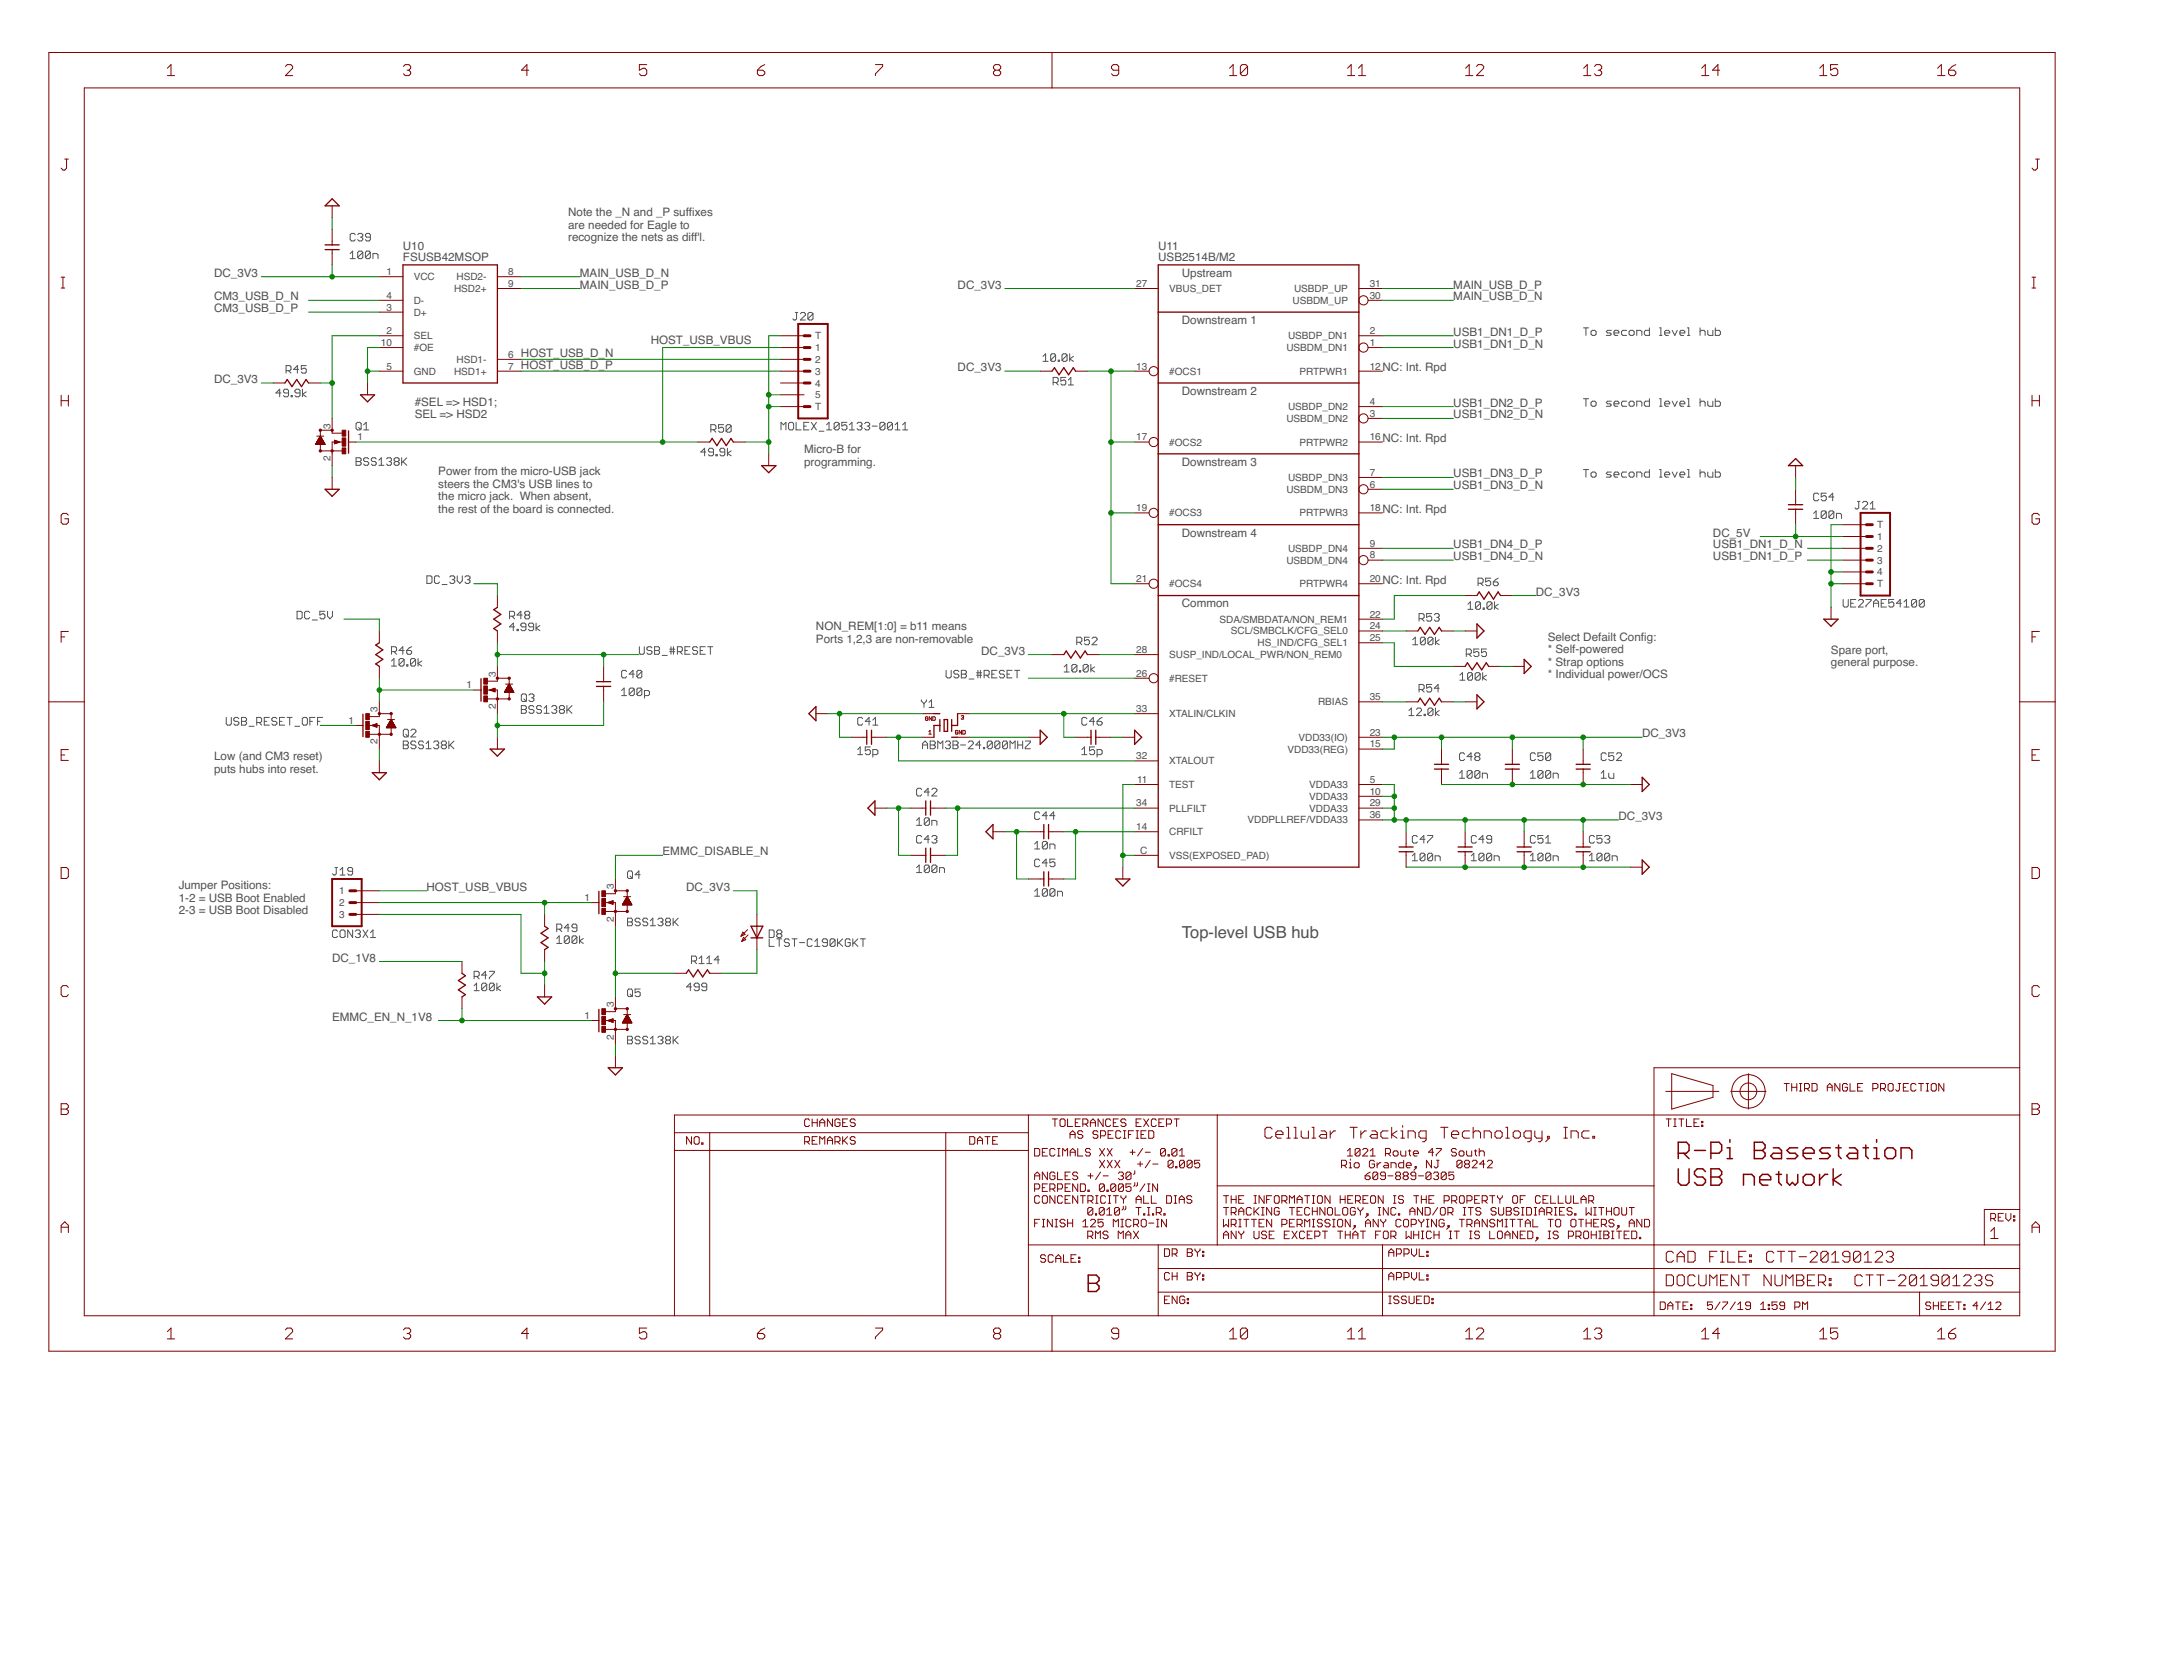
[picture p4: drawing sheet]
<svg xmlns="http://www.w3.org/2000/svg" width="279mm" height="216mm" viewBox="0 0 279 216" stroke-linecap="round" stroke-linejoin="round" font-family="sans-serif">
<defs><g id="words">
<text font-size="2.1" fill="#505050" x="152.6" y="121">Top-level USB hub</text>
<g font-size="1.5" fill="#505050">
<text x="73.4" y="27.9">Note the _N and _P suffxes</text>
<text x="73.4" y="29.5">are needed for Eagle to</text>
<text x="88.9" y="27.9">i</text>
<text x="27.6" y="35.7">DC_3V3</text>
<text x="52" y="33.7">FSUSB42MSOP</text>
<text x="52" y="32.2">U10</text>
<text x="73.4" y="31.1">recognize the nets as diff'l.</text>
<text x="74.9" y="35.7">MAIN_USB_D_N</text>
<text x="149.5" y="33.7">USB2514B/M2</text>
<text x="149.5" y="32.2">U11</text>
<text x="152.6" y="35.7">Upstream</text>
<text x="27.6" y="38.8">CM3_USB_D_N</text>
<text x="27.6" y="40.3">CM3_USB_D_P</text>
<text x="74.9" y="37.2">MAIN_USB_D_P</text>
<text x="123.6" y="37.2">DC_3V3</text>
<text x="152.6" y="41.8">Downstream 1</text>
<text x="187.6" y="38.8">MAIN_USB_D_N</text>
<text x="187.6" y="37.2">MAIN_USB_D_P</text>
<text x="67.3" y="46.1">HOST_USB_D_N</text>
<text x="67.3" y="47.6">HOST_USB_D_P</text>
<text x="84" y="44.4">HOST_USB_VBUS</text>
<text x="123.6" y="47.9">DC_3V3</text>
<text x="178.5" y="47.9">NC: Int. Rpd</text>
<text x="187.6" y="44.9">USB1_DN1_D_N</text>
<text x="187.6" y="43.3">USB1_DN1_D_P</text>
<text x="27.6" y="49.4">DC_3V3</text>
<text x="53.5" y="52.4">#SEL =&gt; HSD1;</text>
<text x="53.5" y="54">SEL =&gt; HSD2</text>
<text x="152.6" y="51">Downstream 2</text>
<text x="187.6" y="52.5">USB1_DN2_D_P</text>
<text x="187.6" y="54">USB1_DN2_D_N</text>
<text x="103.8" y="58.5">Micro-B for</text>
<text x="178.5" y="57">NC: Int. Rpd</text>
<text x="56.6" y="61.4">Power from the micro-USB jack</text>
<text x="56.6" y="63">steers the CM3's USB lines to</text>
<text x="56.6" y="64.6">the micro jack. When absent,</text>
<text x="103.8" y="60.1">programming.</text>
<text x="152.6" y="60.1">Downstream 3</text>
<text x="187.6" y="61.6">USB1_DN3_D_P</text>
<text x="187.6" y="63.1">USB1_DN3_D_N</text>
<text x="56.6" y="66.2">the rest of the board is connected.</text>
<text x="152.6" y="69.2">Downstream 4</text>
<text x="178.5" y="66.2">NC: Int. Rpd</text>
<text x="187.6" y="70.8">USB1_DN4_D_P</text>
<text x="221.2" y="70.8">USB1_DN1_D_N</text>
<text x="221.2" y="69.2">DC_5V</text>
<text x="178.5" y="75.3">NC: Int. Rpd</text>
<text x="187.6" y="72.3">USB1_DN4_D_N</text>
<text x="198.3" y="76.9">DC_3V3</text>
<text x="221.2" y="72.3">USB1_DN1_D_P</text>
<text x="105.4" y="81.3">NON_REM[1:0] = b11 means</text>
<text x="105.4" y="82.9">Ports 1,2,3 are non-removable</text>
<text x="152.6" y="78.4">Common</text>
<text x="199.8" y="82.7">Select Defailt Confg:</text>
<text x="211.9" y="82.7">i</text>
<text x="126.7" y="84.5">DC_3V3</text>
<text x="199.8" y="84.3">* Self-powered</text>
<text x="199.8" y="85.9">* Strap options</text>
<text x="199.8" y="87.5">* Individual power/OCS</text>
<text x="236.4" y="84.4">Spare port,</text>
<text x="236.4" y="86">general purpose.</text>
<text x="212" y="95.1">DC_3V3</text>
<text x="27.6" y="98.1">Low (and CM3 reset)</text>
<text x="27.6" y="99.7">puts hubs into reset.</text>
<text x="209" y="105.8">DC_3V3</text>
<text x="85.5" y="110.4">EMMC_DISABLE_N</text>
<text x="23.1" y="114.8">Jumper Positions:</text>
<text x="23.1" y="116.4">1-2 = USB Boot Enabled</text>
<text x="23.1" y="118">2-3 = USB Boot Disabled</text>
<text x="55.1" y="114.9">HOST_USB_VBUS</text>
<text x="88.6" y="114.9">DC_3V3</text>
<text x="42.9" y="124.1">DC_1V8</text>
<text x="42.9" y="131.7">EMMC_EN_N_1V8</text>
</g>
<g font-size="1.3" fill="#505050">
<text x="49.9" y="35.5">1</text>
<text x="65.6" y="35.5">8</text>
<text x="49.9" y="38.5">4</text>
<text x="49.9" y="40.1">3</text>
<text x="53.4" y="36.2">VCC</text>
<text x="53.4" y="39.2">D-</text>
<text x="53.4" y="40.7">D+</text>
<text x="58.6" y="37.7">HSD2+</text>
<text x="58.9" y="36.2">HSD2-</text>
<text x="65.6" y="37">9</text>
<text x="146.7" y="37">27</text>
<text x="150.9" y="37.7">VBUS_DET</text>
<text x="166.9" y="39.2">USBDM_UP</text>
<text x="167.1" y="37.7">USBDP_UP</text>
<text x="176.9" y="38.5">30</text>
<text x="176.9" y="37">31</text>
<text x="49.2" y="44.6">10</text>
<text x="49.9" y="43.1">2</text>
<text x="49.9" y="47.7">5</text>
<text x="53.4" y="43.8">SEL</text>
<text x="53.4" y="45.3">#OE</text>
<text x="58.9" y="46.8">HSD1-</text>
<text x="65.6" y="47.7">7</text>
<text x="65.6" y="46.2">6</text>
<text x="105.2" y="45.3">1</text>
<text x="105.2" y="46.8">2</text>
<text x="105.2" y="43.8">T</text>
<text x="146.7" y="47.7">13</text>
<text x="166.1" y="45.3">USBDM_DN1</text>
<text x="166.3" y="43.8">USBDP_DN1</text>
<text x="176.9" y="44.6">1</text>
<text x="176.9" y="43.1">2</text>
<text x="176.9" y="47.7">12</text>
<text x="53.4" y="48.4">GND</text>
<text x="58.6" y="48.4">HSD1+</text>
<text x="105.2" y="48.4">3</text>
<text x="105.2" y="49.9">4</text>
<text x="105.2" y="52.9">T</text>
<text x="105.2" y="51.4">5</text>
<text x="150.9" y="48.4">#OCS1</text>
<text x="166.3" y="52.9">USBDP_DN2</text>
<text x="167.8" y="48.4">PRTPWR1</text>
<text x="176.9" y="53.8">3</text>
<text x="176.9" y="52.3">4</text>
<text x="42.7" y="59.5" transform="rotate(-90 42.7 59.5)">2</text>
<text x="42.7" y="55.3" transform="rotate(-90 42.7 55.3)">3</text>
<text x="46.1" y="56.8">1</text>
<text x="146.7" y="56.8">17</text>
<text x="150.9" y="57.5">#OCS2</text>
<text x="166.1" y="54.5">USBDM_DN2</text>
<text x="167.8" y="57.5">PRTPWR2</text>
<text x="176.9" y="56.8">16</text>
<text x="146.7" y="66">19</text>
<text x="166.1" y="63.6">USBDM_DN3</text>
<text x="166.3" y="62.1">USBDP_DN3</text>
<text x="176.9" y="62.9">6</text>
<text x="176.9" y="61.4">7</text>
<text x="176.9" y="66">18</text>
<text x="150.9" y="66.6">#OCS3</text>
<text x="166.3" y="71.2">USBDP_DN4</text>
<text x="167.8" y="66.6">PRTPWR3</text>
<text x="176.9" y="70.5">9</text>
<text x="242.4" y="69.7">1</text>
<text x="242.4" y="71.2">2</text>
<text x="242.4" y="68.2">T</text>
<text x="146.7" y="75.1">21</text>
<text x="150.9" y="75.8">#OCS4</text>
<text x="166.1" y="72.7">USBDM_DN4</text>
<text x="167.8" y="75.8">PRTPWR4</text>
<text x="176.9" y="72.1">8</text>
<text x="176.9" y="75.1">20</text>
<text x="242.4" y="72.7">3</text>
<text x="242.4" y="74.3">4</text>
<text x="242.4" y="75.8">T</text>
<text x="157.5" y="80.4">SDA/SMBDATA/NON_REM1</text>
<text x="158.9" y="81.9">SCL/SMBCLK/CFG_SEL0</text>
<text x="162.4" y="83.4">HS_IND/CFG_SEL1</text>
<text x="176.9" y="79.7">22</text>
<text x="176.9" y="81.2">24</text>
<text x="176.9" y="82.7">25</text>
<text x="60.2" y="88.8">1</text>
<text x="64" y="87.3" transform="rotate(-90 64 87.3)">3</text>
<text x="146.7" y="84.3">28</text>
<text x="146.7" y="87.3">26</text>
<text x="150.9" y="84.9">SUSP_IND/LOCAL_PWR/NON_REM0</text>
<text x="150.9" y="88">#RESET</text>
<text x="45" y="93.4">1</text>
<text x="48.8" y="91.9" transform="rotate(-90 48.8 91.9)">3</text>
<text x="64" y="91.5" transform="rotate(-90 64 91.5)">2</text>
<text x="146.7" y="91.9">33</text>
<text x="150.9" y="92.5">XTALIN/CLKIN</text>
<text x="167.7" y="95.6">VDD33(IO)</text>
<text x="170.2" y="91">RBIAS</text>
<text x="176.9" y="90.4">35</text>
<text x="176.9" y="94.9">23</text>
<text x="48.8" y="96.1" transform="rotate(-90 48.8 96.1)">2</text>
<text x="146.7" y="98">32</text>
<text x="146.8" y="101">11</text>
<text x="150.9" y="98.6">XTALOUT</text>
<text x="150.9" y="101.7">TEST</text>
<text x="166.2" y="97.1">VDD33(REG)</text>
<text x="169" y="101.7">VDDA33</text>
<text x="176.9" y="96.4">15</text>
<text x="176.9" y="101">5</text>
<text x="146.7" y="104.1">34</text>
<text x="146.7" y="107.1">14</text>
<text x="150.9" y="104.7">PLLFILT</text>
<text x="150.9" y="107.8">CRFILT</text>
<text x="161.1" y="106.3">VDDPLLREF/VDDA33</text>
<text x="169" y="103.2">VDDA33</text>
<text x="169" y="104.7">VDDA33</text>
<text x="176.9" y="102.5">10</text>
<text x="176.9" y="104.1">29</text>
<text x="176.9" y="105.6">36</text>
<text x="147.2" y="110.2">C</text>
<text x="150.9" y="110.8">VSS(EXPOSED_PAD)</text>
<text x="43.8" y="115.4">1</text>
<text x="43.8" y="116.9">2</text>
<text x="43.8" y="118.4">3</text>
<text x="75.5" y="116.3">1</text>
<text x="79.2" y="118.9" transform="rotate(-90 79.2 118.9)">2</text>
<text x="79.2" y="114.7" transform="rotate(-90 79.2 114.7)">3</text>
<text x="75.5" y="131.5">1</text>
<text x="79.2" y="130" transform="rotate(-90 79.2 130)">3</text>
<text x="79.2" y="134.2" transform="rotate(-90 79.2 134.2)">2</text>
</g>
</g></defs>
<g fill="none" stroke="#505050" stroke-width=".13">
<path d="M45.2 32.7l.3-.3v1M45.2 33.4h.7M45.9 30.3l-.2-.2h-.3l-.2 .2v.6l.2 .2h.3l.2-.2M46.2 30.3l.2-.2h.3l.1 .2v.1l-.1 .2M46.5 30.6h.2M46.7 30.6l.1 .2v.1l-.1 .2h-.3l-.2-.2M46.8 32.6v.6l-.1 .2h-.3l-.2-.2M46.8 32.6l-.1-.2h-.3l-.2 .2v.6M46.8 32.6l-.6 .6M47.8 32.6v.6l-.1 .2h-.4l-.1-.2M47.8 32.6l-.1-.2h-.4l-.1 .2v.6M47.8 30.6h-.5l-.1-.2 .1-.3h.4l.1 .2v.6l-.1 .2h-.4l-.1-.2"/>
<path d="M47.8 32.6l-.6 .6M48.2 33.4v-.7h.4l.2 .2v.5M36.3 50.7h-.7l.5-.5v1M36.9 47.8h.5l.2-.1v-.4l-.2-.1h-.5v1M37.3 50.7h-.5l-.2-.1v-.2l.2-.2h.3l.2 .2v.7l-.2 .1h-.3l-.2-.1M37.3 47.8l.3 .4M37.6 51.1h.1v.1h-.1zM38.6 47.7h-.7l.5-.5v1M38.7 50.7h-.5l-.1-.1v-.2l.1-.2h.4l.1 .2v.7l-.1 .1h-.4l-.1-.1M39.1 50.2v1M39.5 50.6l-.4 .3 .4 .3M39.5 47.2h-.6v.5l.3-.2h.2l.1 .2v.3l-.1 .2h-.3l-.2-.2"/>
<path d="M46 59.1h.5l.1 .1v.2l-.1 .2 .1 .1v.2l-.1 .1h-.5zM46 59.6h.5M46.1 54.5h.4l.1 .2v.6l-.1 .2h-.4l-.1-.2v-.6zM46.3 55.2l.3 .3M46.9 55.5h.7M46.9 54.8l.4-.3v1M47.6 59.2l-.2-.1h-.3l-.2 .1v.2l.2 .2h.3l.2 .1v.2l-.2 .1h-.3l-.2-.1M48.6 59.2l-.2-.1h-.3l-.2 .1v.2l.2 .2h.3l.2 .1-.2 .3h-.3l-.2-.1M48.9 59.4l.3-.3v.9M49.9 59.2l.2-.1h.3l.1 .1v.2l-.1 .2M50.2 59.6h.2M50.4 59.6l.1 .1-.1 .3h-.3l-.2-.1"/>
<path d="M51.1 59.6l-.2-.2v-.2l.2-.1h.3l.1 .1v.2l-.1 .2M51.1 59.6l-.2 .1v.2l.2 .1h.3l.1-.1v-.2l-.1-.1M51.1 59.6h.3M51.9 59.1v.9M52 59.6l.5 .4M52.5 59.1l-.6 .6M91.1 58.3h-.6l.5-.5v1M91.8 55.5h.5l.1-.2v-.3l-.1-.2h-.5v1M92.1 58.3h-.5l-.1-.1v-.2l.1-.2h.3l.2 .2v.7l-.2 .1h-.3l-.1-.1M92.1 55.5l.3 .3M92.4 58.7h.2v.1h-.2zM93.4 54.8h-.6v.5l.5-.2 .1 .2v.3l-.1 .2h-.4l-.1-.2"/>
<path d="M93.6 58.3h-.5l-.2-.1v-.2l.2-.2h.3l.2 .2v.7l-.2 .1h-.3l-.2-.1M93.9 57.8v1M94.4 55l-.2-.2h-.3l-.2 .2v.6M94.4 58.2l-.5 .3 .5 .3M94.4 55v.6l-.2 .2h-.3l-.2-.2M94.4 55l-.7 .6M100.8 55.5v-1l.4 .3 .3-.3v1M102 54.5h.3l.2 .2v.6l-.2 .2h-.3l-.2-.2v-.6zM102.7 40.3h.3M102.8 54.5v1h.6M102.8 40.3v.8l-.1 .2h-.2l-.1-.2M103.3 40.5l.2-.2h.3l.2 .2v.2l-.7 .6h.7"/>
<path d="M103.8 55h.3M104.4 54.5h-.6v1h.6M104.8 54.5l.6 1M105 40.5v.6l-.2 .2h-.3l-.2-.2M105 40.5l-.2-.2h-.3l-.2 .2v.6M105 40.5l-.7 .6M105.4 54.5l-.6 1M105.7 55.6h.7M106.7 55.5h.7M106.7 54.8l.3-.3v1M108.4 54.7l-.2-.2h-.3l-.2 .2v.6M108.4 54.7v.6l-.2 .2h-.3l-.2-.2"/>
<path d="M108.4 54.7l-.7 .6M109.3 54.5h-.6v.5l.3-.2h.2l.1 .2v.3l-.1 .2h-.4l-.1-.2M109.7 55.5h.6M109.7 54.8l.3-.3v1M110.7 54.7l.1-.2h.3l.2 .2-.2 .3M111 55h.1M111.1 55l.2 .2-.2 .3h-.3l-.1-.2M111.6 54.7l.2-.2h.3l.2 .2v.1l-.2 .2M112 55h.1M112.1 55l.2 .2v.1l-.2 .2h-.3l-.2-.2M112.6 55h.7M114.3 54.7l-.2-.2h-.4l-.1 .2v.6"/>
<path d="M114.3 54.7v.6l-.2 .2h-.4l-.1-.2M114.3 54.7l-.7 .6M115.2 54.7l-.1-.2h-.4l-.1 .2v.6M115.2 54.7v.6l-.1 .2h-.4l-.1-.2M115.2 54.7l-.6 .6M115.6 55.5h.6M115.6 54.8l.3-.3v1M116.5 55.5h.7M116.5 54.8l.4-.3v1M134.7 46l.3-.3v.9M134.7 46.6h.6M136 49.4h.5l.1-.2v-.3l-.1-.2h-.5v1"/>
<path d="M136.3 45.8v.7l-.2 .1h-.3l-.1-.1M136.3 45.8l-.2-.1h-.3l-.1 .1v.7M136.3 45.8l-.6 .7M136.3 49.4l.3 .3M136.6 46.5h.2v.1h-.2zM137.6 48.7h-.6v.5l.5-.2 .1 .2v.3l-.1 .2h-.4l-.1-.2M137.8 45.8v.7l-.2 .1h-.3l-.2-.1M137.8 45.8l-.2-.1h-.3l-.2 .1v.7M137.8 45.8l-.7 .7M137.9 49.7h.7M137.9 49l.4-.3v1M138.1 45.7v.9"/>
<path d="M138.6 46l-.5 .3 .5 .3M204.4 42.3h.7M204.4 51.5h.7M204.8 42.3v1M204.8 51.5v.9M205.4 42.8l.2-.2h.3l.2 .2v.3l-.2 .2h-.3l-.2-.2zM205.4 51.9l.2-.1h.3l.2 .1v.4l-.2 .1h-.3l-.2-.1zM208 42.6h-.4l-.2 .2 .2 .2h.3l.1 .1-.1 .2h-.5M208 51.8h-.4l-.2 .1 .2 .2h.3l.1 .2-.1 .1h-.5M208.4 43h.6v-.2l-.1-.2h-.4l-.1 .2v.3l.1 .2h.4M208.4 52.1h.6v-.2l-.1-.1h-.4l-.1 .1v.4l.1 .1h.4M210 42.6h-.5l-.1 .2v.3l.1 .2h.5"/>
<path d="M210 51.8h-.5l-.1 .1v.4l.1 .1h.5M210.3 42.8l.2-.2h.3l.2 .2v.3l-.2 .2h-.3l-.2-.2zM210.3 51.9l.2-.1h.3l.2 .1v.4l-.2 .1h-.3l-.2-.1zM211.3 43.3v-.7h.5l.2 .2v.5M211.3 52.4v-.6h.5l.2 .1v.5M213 42.3v1h-.5l-.2-.2v-.3l.2-.2h.5M213 51.5v.9h-.5l-.2-.1v-.4l.2-.1h.5M214.3 42.3h.1v1M214.3 43.3h.3M214.3 51.5h.1v.9M214.3 52.4h.3M214.9 43h.7v-.2l-.2-.2h-.3l-.2 .2v.3l.2 .2h.3"/>
<path d="M214.9 52.1h.7v-.2l-.2-.1h-.3l-.2 .1v.4l.2 .1h.3M215.9 42.6l.3 .7 .4-.7M215.9 51.8l.3 .6 .4-.6M216.9 43h.6v-.2l-.1-.2h-.4l-.1 .2v.3l.1 .2h.4M216.9 52.1h.6v-.2l-.1-.1h-.4l-.1 .1v.4l.1 .1h.4M217.9 42.3h.1v1M217.9 43.3h.3M217.9 51.5h.1v.9M217.9 52.4h.3M219.5 42.8l.2-.2h.3l.2 .2v.5M219.5 42.3v1M219.5 51.5v.9"/>
<path d="M219.5 51.9l.2-.1h.3l.2 .1v.5M220.5 42.6v.5l.2 .2h.4v-.7M220.5 51.8v.5l.2 .1h.4v-.6M221.5 42.3v1h.5l.1-.2v-.3l-.1-.2h-.5M221.5 51.5v.9h.5l.1-.1v-.4l-.1-.1h-.5M38.4 78.9h.4l.2 .1v.7l-.2 .2h-.4zM40 79l-.2-.1h-.3l-.2 .1v.7l.2 .2h.3l.2-.2M42 78.9h-.7v.5l.5-.2 .2 .2v.3l-.2 .2h-.3l-.2-.2M42.3 78.9v.6l.3 .4 .3-.4v-.6M48.9 60h.7M55.1 74.3h.5l.2 .2v.6l-.2 .2h-.5zM56.7 74.5l-.1-.2h-.3l-.2 .2v.6l.2 .2h.3l.1-.2"/>
<path d="M57.1 75.4h.6M58.1 74.5l.1-.2h.3l.2 .2v.1l-.2 .2M58.4 74.8h.1M58.5 74.8l.2 .2v.1l-.2 .2h-.3l-.1-.2M59 74.3v.7l.4 .3 .3-.3v-.7M60 74.5l.2-.2h.3l.2 .2v.1l-.2 .2M60.3 74.8h.2M60.5 74.8l.2 .2v.1l-.2 .2h-.3l-.2-.2M65.8 79.5h.5l.1-.1v-.4l-.1-.1h-.5v1M66.1 79.5l.3 .4M67.4 79.4h-.6l.4-.5v1M67.9 79.4l-.1 .1v.2l.1 .2h.3l.2-.2v-.2l-.2-.1"/>
<path d="M67.9 79.4l-.1-.2v-.2l.1-.1h.3l.2 .1v.2l-.2 .2M67.9 79.4h.3M183.2 79.8h.5l.2-.1v-.3l-.2-.2h-.5v1M183.5 79.8l.4 .4M184.8 79.2h-.6v.5l.3-.2h.2l.1 .2v.3l-.1 .2h-.3l-.2-.2M185.2 79.4l.1-.2h.4l.1 .2-.1 .3M185.5 79.7h.2M185.7 79.7l.1 .1-.1 .4h-.4l-.1-.2M189.5 78l.3-.3v.9M189.5 78.6h.7M190.8 75.3h.5l.2-.2v-.3l-.2-.2h-.5v1M191.2 77.8v.7l-.2 .1h-.3l-.2-.1"/>
<path d="M191.2 77.8l-.2-.1h-.3l-.2 .1v.7M191.2 77.8l-.7 .7M191.2 75.3l.3 .3M191.5 78.5h.1v.1h-.1zM192.5 74.6h-.7v.5l.4-.2h.1l.2 .2v.3l-.2 .2h-.3l-.2-.2M192.6 77.8v.7l-.1 .1h-.3l-.2-.1M192.6 77.8l-.1-.1h-.3l-.2 .1v.7M192.6 77.8l-.6 .7M192.8 75.1h.5l.1 .3-.1 .2h-.3l-.2-.2zM193 77.7v.9M193.4 78l-.4 .3 .4 .3M193.4 74.6l-.6 .5"/>
<path d="M204.4 60.6h.7M204.8 60.6v1M205.4 61.1l.2-.2h.3l.2 .2v.3l-.2 .2h-.3l-.2-.2zM208 60.9h-.4l-.2 .2 .2 .2h.3l.1 .1-.1 .2h-.5M208.4 61.3h.6v-.2l-.1-.2h-.4l-.1 .2v.3l.1 .2h.4M210 60.9h-.5l-.1 .2v.3l.1 .2h.5M210.3 61.1l.2-.2h.3l.2 .2v.3l-.2 .2h-.3l-.2-.2zM211.3 61.6v-.7h.5l.2 .2v.5M213 60.6v1h-.5l-.2-.2v-.3l.2-.2h.5M214.3 60.6h.1v1M214.3 61.6h.3M214.9 61.3h.7v-.2l-.2-.2h-.3l-.2 .2v.3l.2 .2h.3"/>
<path d="M215.9 60.9l.3 .7 .4-.7M216.9 61.3h.6v-.2l-.1-.2h-.4l-.1 .2v.3l.1 .2h.4M217.9 60.6h.1v1M217.9 61.6h.3M219.5 60.6v1M219.5 61.1l.2-.2h.3l.2 .2v.5M220.5 60.9v.5l.2 .2h.4v-.7M221.5 60.6v1h.5l.1-.2v-.3l-.1-.2h-.5M234.2 66.3l.3-.4v1M234.2 66.9h.6M234.8 63.8l-.1-.2h-.4l-.1 .2v.7l.1 .1h.4l.1-.1M235.8 66.1v.6l-.2 .2h-.3l-.2-.2"/>
<path d="M235.8 63.6h-.7v.5l.5-.1 .2 .1v.4l-.2 .1h-.3l-.2-.1M235.8 66.1l-.2-.2h-.3l-.2 .2v.6M235.8 66.1l-.7 .6M236.8 66.1l-.2-.2h-.3l-.2 .2v.6M236.8 66.1v.6l-.2 .2h-.3l-.2-.2M236.8 66.1l-.7 .6M236.8 64.1h-.7l.5-.5v1M237.1 66.9v-.6h.5l.2 .1v.5M238 77.4v.8l.1 .1h.4l.1-.1v-.8M239 77.9h.3M239.6 77.4h-.6v.9h.6M239.8 64.7h.3"/>
<path d="M239.9 77.5l.2-.1h.3l.2 .1v.2l-.7 .6h.7M240 64.7v.8l-.2 .2h-.2l-.1-.2M240.5 64.9l.1-.2h.4l.1 .2v.1l-.6 .7h.6M240.9 77.4h.7v.1l-.7 .7v.1M241.5 65.7h.6M241.5 65l.3-.3v1M241.9 77.9h.6M241.9 78.3v-.6l.3-.3 .3 .3v.6M242.9 77.9h.3M243.5 77.4h-.6v.9h.6M244.5 77.4h-.6v.5l.4-.2 .2 .2v.3l-.2 .1h-.3l-.1-.1M245.5 77.9h-.6l.4-.5v.9"/>
<path d="M245.8 78.3h.7M245.8 77.7l.3-.3v.9M247.5 77.5v.7l-.2 .1h-.3l-.2-.1M247.5 77.5l-.2-.1h-.3l-.2 .1v.7M247.5 77.5l-.7 .7M248.5 77.5v.7l-.2 .1h-.4l-.1-.1M248.5 77.5l-.2-.1h-.4l-.1 .1v.7M248.5 77.5l-.7 .7M29.2 92.6v.8l.2 .2h.3l.2-.2v-.8M30.8 92.8l-.1-.2h-.3l-.2 .2v.1l.2 .2h.3l.1 .1v.2l-.1 .2h-.3l-.2-.2M31.2 92.6h.5l.1 .2v.1l-.1 .2 .1 .1v.2l-.1 .2h-.5zM31.2 93.1h.5"/>
<path d="M32.2 93.7h.6M33.1 93.2h.5l.2-.1v-.3l-.2-.2h-.5v1M33.5 93.2l.3 .4M34.1 93.1h.3M34.8 92.6h-.7v1h.7M35.8 92.8l-.2-.2h-.3l-.2 .2v.1l.2 .2h.3l.2 .1v.2l-.2 .2h-.3l-.2-.2M36.1 93.1h.3M36.7 92.6h-.6v1h.6M37.1 92.6h.6M37.4 92.6v1M38.1 93.7h.6M39.2 92.6h.3l.2 .2v.6l-.2 .2h-.3l-.2-.2v-.6z"/>
<path d="M40 93.1h.3M40.3 80h.7M40.7 92.6h-.7v1M41 93.1h.3M41.7 92.6h-.7v1M50.5 84.1h.5l.2-.2v-.3l-.2-.1h-.5v.9M50.5 85.3l.4-.3v1M50.5 86h.7M50.9 84.1l.3 .3M52.1 96.1h.5M52.1 95.6h.5l.1 .2v.2l-.1 .1 .1 .2v.2l-.1 .1h-.5zM52.2 85.1v.7l-.2 .2h-.3l-.2-.2"/>
<path d="M52.2 85.1l-.2-.1h-.3l-.2 .1v.7M52.2 85.1l-.7 .7M52.2 83.9h-.7l.5-.4v.9M52.2 94.1h.4l.1 .2v.6l-.1 .2h-.4l-.1-.2v-.6zM52.4 94.8l.3 .3M52.5 85.8h.2v.2h-.2zM52.5 83.9h.5l.1 .2v.2l-.1 .1h-.3l-.2-.1zM53 94.3l.2-.2h.3l.2 .2v.1l-.7 .7h.7M53.1 83.5l-.3 .1-.3 .3M53.7 85.1v.7l-.2 .2h-.3l-.2-.2M53.7 85.1l-.2-.1h-.3l-.2 .1v.7M53.7 85.1l-.7 .7"/>
<path d="M53.7 95.8l-.2-.2h-.3l-.2 .2v.2l.2 .1h.3l.2 .2v.2l-.2 .1h-.3l-.2-.1M54 85v1M54.5 85.3l-.5 .3 .5 .4M54.7 95.8l-.2-.2h-.3l-.2 .2v.2l.2 .1h.3l.2 .2v.2l-.2 .1h-.3l-.2-.1M55 96.6h.7M55 96l.3-.4v1M56 95.8l.2-.2h.3l.1 .2v.2l-.1 .1M56.3 96.1h.2M56.5 96.1l.1 .2v.2l-.1 .1h-.3l-.2-.1M57.1 96.1h.4M57.1 96.1l-.1-.1v-.2l.1-.2h.4l.1 .2v.2l-.1 .1M57.1 96.1l-.1 .2v.2l.1 .1h.4l.1-.1v-.2l-.1-.2"/>
<path d="M58 95.6v1M58.1 96.1l.5 .5M58.6 95.6l-.6 .7M66.4 80.9h-.6l.5-.5v1M66.8 81.2h.1v.2h-.1zM67.3 91.1h.5l.2 .1v.2l-.2 .2 .2 .1v.2l-.2 .2h-.5zM67.3 91.6h.5M67.5 89.6h.3l.2 .1v.7l-.2 .1h-.3l-.2-.1v-.7zM67.6 90.2l.4 .3M67.9 80.9h-.5l-.2-.2v-.1l.2-.2h.3l.2 .2v.6l-.2 .2h-.3l-.2-.2M68.3 89.7l.2-.1h.3l.1 .1v.2l-.1 .1M68.6 90h.2"/>
<path d="M68.8 90l.1 .2v.2l-.1 .1h-.3l-.2-.1M68.9 80.9h-.5l-.2-.2v-.1l.2-.2h.3l.2 .2v.6l-.2 .2h-.3l-.2-.2M68.9 91.2l-.1-.1h-.3l-.2 .1v.2l.2 .2h.3l.1 .1v.2l-.1 .2h-.3l-.2-.2M69.2 80.4v1M69.7 80.7l-.5 .3 .5 .4M69.9 91.2l-.1-.1h-.4l-.1 .1v.2l.1 .2h.4l.1 .1v.2l-.1 .2h-.4l-.1-.2M70.3 92.1h.6M70.3 91.4l.3-.3v1M71.2 91.2l.2-.1h.3l.2 .1v.2l-.2 .2M71.6 91.6h.1M71.7 91.6l.2 .1v.2l-.2 .2h-.3l-.2-.2M72.4 91.6l-.2-.2v-.2l.2-.1h.3l.2 .1v.2l-.2 .2"/>
<path d="M72.4 91.6l-.2 .1v.2l.2 .2h.3l.2-.2v-.2l-.2-.1M72.4 91.6h.3M73.2 91.1v1M73.4 91.6l.5 .5M73.9 91.1l-.7 .6M80.3 89.1l.3-.3v1M80.3 89.8h.6M80.9 86.7l-.1-.2h-.4l-.1 .2v.6l.1 .2h.4l.1-.2M81.9 88.9v.7l-.2 .2h-.3l-.2-.2M81.9 88.9l-.2-.1h-.3l-.2 .1v.7M81.9 88.9l-.7 .7M81.9 87h-.7l.5-.5v1"/>
<path d="M82.5 83.5v.8l.2 .1h.3l.2-.1v-.8M82.9 88.9v.7l-.2 .2h-.3l-.2-.2M82.9 88.9l-.2-.1h-.3l-.2 .1v.7M82.9 86.7l-.2-.2h-.3l-.2 .2v.6M82.9 86.7v.6l-.2 .2h-.3l-.2-.2M82.9 88.9l-.7 .7M82.9 86.7l-.7 .6M83.2 89.8h.5l.2-.2v-.3l-.2-.2h-.5v1M84.2 83.6l-.2-.1h-.3l-.2 .1v.2l.2 .1h.3l.2 .2v.2l-.2 .1h-.3l-.2-.1M84.5 83.5h.5l.2 .1v.2l-.2 .1 .2 .2v.2l-.2 .1h-.5zM84.5 83.9h.5M85.5 84.6h.6"/>
<path d="M86.5 83.8h.6M86.5 84.1h.6M86.6 83.5v.9M87 83.5v.9M87.5 84.1h.4l.2-.2v-.3l-.2-.1h-.4v.9M87.8 84.1l.3 .3M88.4 83.9h.4M89.1 83.5h-.7v.9h.7M90.1 83.6l-.2-.1h-.3l-.2 .1v.2l.2 .1h.3l.2 .2v.2l-.2 .1h-.3l-.2-.1M90.4 83.9h.3M91.1 83.5h-.7v.9h.7M91.4 83.5h.6"/>
<path d="M91.7 83.5v.9M110.7 96.7l.4-.3v1M110.7 97.4h.7M111.4 92.8l-.2-.2h-.3l-.2 .2v.6l.2 .2h.3l.2-.2M112.4 96.4h-.7v.5l.3-.2h.2l.2 .2v.3l-.2 .2h-.3l-.2-.2M112.4 93.1h-.7l.5-.5v1M112.7 97.4h.5l.1-.2v-.3l-.1-.2h-.5v1M112.7 93.6h.6M112.7 92.9l.3-.3v1M119 90.3v.2l.3 .3M119.1 96.6v-.6l.3-.4 .4 .4v.6M119.1 96.1h.7"/>
<path d="M119.3 90.8v.5M119.6 90.3v.2l-.3 .3M120 90.6l.3-.3v1M120 91.3h.6M120.1 96.1h.5M120.1 95.6h.5l.2 .2v.2l-.2 .1 .2 .2v.2l-.2 .1h-.5zM121.1 96.6v-1l.3 .4 .3-.4v1M122.1 95.8l.1-.2h.4l.1 .2v.2l-.1 .1M122.2 86.5v.8l.1 .2h.4l.1-.2v-.8M122.4 96.1h.2M122.6 96.1l.1 .2v.2l-.1 .1h-.4l-.1-.1M123 96.1h.5"/>
<path d="M123 95.6h.5l.2 .2v.2l-.2 .1 .2 .2v.2l-.2 .1h-.5zM123.8 86.7l-.2-.2h-.3l-.2 .2v.1l.2 .2h.3l.2 .1v.2l-.2 .2h-.3l-.2-.2M124 96.1h.7M124.1 86.5h.5l.2 .2v.1l-.2 .2 .2 .1v.2l-.2 .2h-.5zM124.1 87h.5M125 95.8l.2-.2h.3l.2 .2v.2l-.7 .6h.7M125.1 87.6h.7M126.1 86.8h.6M126.1 87.1h.6M126.3 86.5v1M126.6 86.5v1M126.6 96.1h-.6l.5-.5v1"/>
<path d="M127 96.5h.1v.1h-.1zM127.1 87.1h.5l.1-.1v-.3l-.1-.2h-.5v1M127.4 87.1l.3 .4M128.1 87h.3M128.1 95.8l-.1-.2h-.4l-.1 .2v.7M128.1 95.8v.7l-.1 .1h-.4l-.1-.1M128.1 95.8l-.6 .7M128.7 86.5h-.6v1h.6M129.1 95.8l-.2-.2h-.3l-.2 .2v.7M129.1 95.8v.7l-.2 .1h-.3l-.2-.1M129.1 95.8l-.7 .7M129.7 86.7l-.2-.2h-.3l-.2 .2v.1l.2 .2h.3l.2 .1v.2l-.2 .2h-.3l-.2-.2"/>
<path d="M130 87h.3M130.1 95.8l-.2-.2h-.3l-.2 .2v.7M130.1 95.8v.7l-.2 .1h-.3l-.2-.1M130.1 95.8l-.7 .7M130.4 96.6v-1l.3 .4 .4-.4v1M130.7 86.5h-.7v1h.7M131 86.5h.7M131.3 86.5v1M131.4 96.1h.6M131.4 95.6v1M132 95.6v1M132.4 95.6h.6v.2l-.6 .7v.1h.6"/>
<path d="M137.4 86.1l.3-.4v1M137.4 86.7h.6M139 82.9h.5l.2-.2v-.3l-.2-.2h-.5v1M139 85.9v.7l-.1 .1h-.4l-.1-.1M139 85.9l-.1-.2h-.4l-.1 .2v.7M139 85.9l-.6 .7M139.4 86.6h.1v.1h-.1zM139.4 82.9l.3 .3M139.7 97.4h.6M139.7 96.7l.3-.3v1M140.3 92.8l-.1-.2h-.4l-.1 .2v.6l.1 .2h.4l.1-.2M140.5 85.9v.7l-.2 .1h-.3l-.2-.1"/>
<path d="M140.5 85.9l-.2-.2h-.3l-.2 .2v.7M140.5 85.9l-.7 .7M140.7 82.2h-.7v.5l.5-.2 .2 .2v.3l-.2 .2h-.3l-.2-.2M140.8 85.7v1M141 82.4l.2-.2h.3l.1 .2v.1l-.6 .7h.6M141.3 96.4h-.6v.5l.3-.2h.2l.1 .2v.3l-.1 .2h-.4l-.1-.2M141.3 86.1l-.5 .3 .5 .3M141.3 93.1h-.6l.5-.5v1M141.6 97.4h.5l.2-.2v-.3l-.2-.2h-.5v1M141.6 93.1h.5l.2 .1v.2l-.2 .2h-.3l-.2-.2zM142.3 92.6l-.7 .5M181.9 91.7l.3-.3v1"/>
<path d="M181.9 92.4h.7M182.4 82.5l.3-.3v1M182.4 83.2h.6M182.9 91.5l.1-.1h.4l.1 .1v.2l-.6 .7h.6M183.2 89h.5l.2-.2v-.3l-.2-.2h-.5v1M183.5 89l.4 .3M183.9 92.2h.1v.2h-.1zM184 82.4v.6l-.1 .2h-.4l-.1-.2M184 82.4l-.1-.2h-.4l-.1 .2v.6M184 82.4l-.6 .6M184.8 88.3h-.6v.5l.3-.2h.2l.1 .2v.3l-.1 .2h-.3l-.2-.2M185 82.4v.6l-.2 .2h-.3l-.1-.2"/>
<path d="M185 82.4l-.2-.2h-.3l-.1 .2v.6M185 91.5l-.2-.1h-.3l-.1 .1v.7M185 91.5v.7l-.2 .2h-.3l-.1-.2M185 82.4l-.6 .6M185 91.5l-.6 .7M185.3 82.2v1M185.3 91.4v1M185.8 82.5l-.5 .4 .5 .3M185.8 91.7l-.5 .3 .5 .4M185.8 88.8h-.6l.5-.5v1M188.4 99.8l.4-.4v1M188.5 87.1l.3-.3v1"/>
<path d="M188.5 87.8h.6M189.1 97.3l-.2-.1h-.3l-.2 .1v.7l.2 .1h.3l.2-.1M189.3 84.4h.5l.2-.2v-.3l-.2-.1h-.5v.9M189.6 84.4l.4 .3M190.1 99.6v.7l-.2 .1h-.3l-.2-.1M190.1 99.6l-.2-.2h-.3l-.2 .2v.7M190.1 99.6l-.7 .7M190.1 97.6h-.7l.5-.4v.9M190.1 87v.6l-.1 .2h-.4l-.1-.2M190.1 87l-.1-.2h-.4l-.1 .2v.6M190.1 87l-.6 .6M190.6 97.6l-.2-.1v-.2l.2-.1h.3l.2 .1v.2l-.2 .1"/>
<path d="M190.6 97.6l-.2 .2v.2l.2 .1h.3l.2-.1v-.2l-.2-.2M190.6 97.6h.3M190.9 83.8h-.6v.4l.3-.1h.2l.1 .1v.4l-.1 .1h-.3l-.2-.1M191.1 99.6v.7l-.2 .1h-.3l-.2-.1M191.1 99.6l-.2-.2h-.3l-.2 .2v.7M191.1 99.6l-.7 .7M191.1 87v.6l-.2 .2h-.3l-.1-.2M191.1 87l-.2-.2h-.3l-.1 .2v.6M191.1 87l-.6 .6M191.4 86.8v1M191.9 83.8h-.6v.4l.5-.1 .1 .1v.4l-.1 .1h-.4l-.1-.1M191.9 87.1l-.5 .4 .5 .3"/>
<path d="M197.6 99.8l.3-.4v1M198.2 97.3l-.1-.1h-.3l-.2 .1v.7l.2 .1h.3l.1-.1M199.2 97.2h-.6v.4l.3-.1 .3 .1v.4l-.1 .1h-.4l-.1-.1M199.2 99.6l-.1-.2h-.4l-.1 .2v.7M199.2 99.6v.7l-.1 .1h-.4l-.1-.1M199.2 99.6l-.6 .7M200.2 97.3l-.2-.1h-.3l-.1 .1v.7M200.2 99.6l-.2-.2h-.3l-.1 .2v.7M200.2 97.3v.7l-.2 .1h-.3l-.1-.1M200.2 99.6v.7l-.2 .1h-.3l-.1-.1M200.2 99.6l-.6 .7M200.2 97.3l-.6 .7"/>
<path d="M206.7 99.8l.4-.4v1M207.4 97.3l-.2-.1h-.3l-.2 .1v.7l.2 .1h.3l.2-.1M207.7 99.8v.5l.2 .1h.5v-.6M208.4 97.2h-.7v.4l.5-.1 .2 .1v.4l-.2 .1h-.3l-.2-.1M208.7 97.3l.2-.1h.3l.2 .1v.2l-.7 .6h.7M43.2 112h.4M43.4 112v.8l-.2 .1h-.1l-.2-.1M43.9 112.9h.7M43.9 112.3l.3-.3v.9M45.5 112.4h-.5l-.1-.1v-.2l.1-.1h.4l.1 .1v.7l-.1 .1h-.4l-.1-.1M71.9 119.9h.5l.1-.2v-.3l-.1-.1h-.5v.9M72.2 119.9l.3 .3"/>
<path d="M73.5 119.7h-.6l.4-.4v.9M74.5 119.7h-.5l-.1-.1v-.2l.1-.1h.3l.2 .1v.7l-.2 .1h-.3l-.1-.1M81 118.5h.5l.2 .2v.1l-.2 .2 .2 .1v.2l-.2 .2h-.5zM81 119h.5M81.2 112.4h.3l.2 .2v.6l-.2 .2h-.3l-.2-.2v-.6zM81.3 113.1l.4 .3M82.7 118.7l-.2-.2h-.3l-.2 .2v.1l.2 .2h.3l.2 .1v.2l-.2 .2h-.3l-.2-.2M82.7 112.9h-.7l.5-.5v1M83.6 118.7l-.1-.2h-.4l-.1 .2v.1l.1 .2h.4l.1 .1v.2l-.1 .2h-.4l-.1-.2M84 118.8l.3-.3v1M84 119.5h.6M84.9 118.7l.2-.2h.3l.2 .2v.1l-.2 .2"/>
<path d="M85.3 119h.1M85.4 119l.2 .1v.2l-.2 .2h-.3l-.2-.2M86.1 119l-.2-.2v-.1l.2-.2h.3l.2 .2v.1l-.2 .2M86.1 119l-.2 .1v.2l.2 .2h.3l.2-.2v-.2l-.2-.1M86.1 119h.3M86.9 118.5v1M87.1 119l.5 .5M87.6 118.5l-.7 .6M118.3 105.9l.4-.4v1M118.3 112l.4-.4v1M118.3 106.5h.7M118.3 112.6h.7"/>
<path d="M119 101.9l-.1-.2h-.4l-.2 .2v.7l.2 .1h.4l.1-.1M119 108l-.1-.2h-.4l-.2 .2v.6l.2 .2h.4l.1-.2M120 105.7v.7l-.2 .1h-.3l-.2-.1M120 105.7l-.2-.2h-.3l-.2 .2v.7M120 111.8l-.2-.2h-.3l-.2 .2v.7M120 111.8v.7l-.2 .1h-.3l-.2-.1M120 105.7l-.7 .7M120 111.8l-.7 .7M120 102.2h-.7l.5-.5v1M120 108.3h-.7l.5-.5v1M120.3 106.5v-.6h.5l.2 .1v.5M120.3 101.9l.2-.2h.3l.2 .2v.2l-.7 .6h.7"/>
<path d="M120.3 108l.2-.2h.3l.2 .2v.2l-.2 .1M120.6 108.3h.2M120.8 108.3l.2 .2v.1l-.2 .2h-.3l-.2-.2M121 111.8l-.2-.2h-.3l-.2 .2v.7M121 111.8v.7l-.2 .1h-.3l-.2-.1M121 111.8l-.7 .7M121.3 112.6v-.6h.5l.1 .1v.5M133.6 108.9l.3-.3v1M133.6 115l.3-.3v1M133.6 109.6h.6M133.6 115.7h.6M134.2 104.9l-.1-.1h-.3l-.2 .1v.7l.2 .1h.3l.1-.1"/>
<path d="M134.2 111l-.1-.1h-.3l-.2 .1v.7l.2 .1h.3l.1-.1M135.2 108.8v.6l-.1 .2h-.4l-.1-.2M135.2 108.8l-.1-.2h-.4l-.1 .2v.6M135.2 114.9l-.1-.2h-.4l-.1 .2v.6M135.2 114.9v.6l-.1 .2h-.4l-.1-.2M135.2 108.8l-.6 .6M135.2 114.9l-.6 .6M135.2 105.3h-.6l.5-.5v.9M135.2 111.4h-.6l.5-.5v.9M135.6 109.6v-.7h.4l.2 .2v.5M136.2 110.9h-.6v.5l.3-.2 .3 .2v.3l-.2 .1h-.3l-.1-.1M136.2 114.9l-.2-.2h-.3l-.1 .2v.6"/>
<path d="M136.2 114.9v.6l-.2 .2h-.3l-.1-.2M136.2 114.9l-.6 .6M136.2 105.3h-.6l.4-.5v.9M136.5 115.7v-.7h.5l.2 .2v.5M182.4 110.4l.3-.3v1M182.4 111.1h.6M183 108l-.2-.2h-.3l-.1 .2v.6l.1 .2h.3l.2-.2M184 110.3v.6l-.2 .2h-.3l-.2-.2M184 110.3l-.2-.2h-.3l-.2 .2v.6M184 110.3l-.7 .6M184 108.3h-.7l.5-.5v1M184.3 107.8h.7v.2l-.7 .6v.2"/>
<path d="M185 110.3v.6l-.2 .2h-.3l-.2-.2M185 110.3l-.2-.2h-.3l-.2 .2v.6M185 110.3l-.7 .6M185.3 111.1v-.7h.5l.1 .2v.5M188.4 100.4h.7M190 111.1h.6M190 110.4l.3-.3v1M190.6 108l-.1-.2h-.4l-.1 .2v.6l.1 .2h.4l.1-.2M191.4 100.4v-.6h.5l.1 .1v.5M191.6 110.3v.6l-.1 .2h-.4l-.2-.2M191.6 110.3l-.1-.2h-.4l-.2 .2v.6M191.6 110.3l-.7 .6"/>
<path d="M191.6 108.3h-.7l.6-.5v1M192.6 110.3v.6l-.2 .2h-.3l-.2-.2M192.6 110.3l-.2-.2h-.3l-.2 .2v.6M192.6 108.3h-.5l-.2-.1v-.2l.2-.2h.3l.2 .2v.6l-.2 .2h-.3l-.2-.2M192.6 110.3l-.7 .6M192.9 111.1v-.7h.5l.2 .2v.5M197.6 111.1h.6M197.6 110.4l.3-.3v1M197.6 100.4h.6M198.2 108l-.1-.2h-.3l-.2 .2v.6l.2 .2h.3l.1-.2M199.2 110.3v.6l-.1 .2h-.4l-.1-.2M199.2 110.3l-.1-.2h-.4l-.1 .2v.6"/>
<path d="M199.2 107.8h-.6v.5l.3-.1 .3 .1v.3l-.1 .2h-.4l-.1-.2M199.2 110.3l-.6 .6M199.6 108.8h.6M199.6 108.2l.3-.4v1M200.2 110.3v.6l-.2 .2h-.3l-.1-.2M200.2 110.3l-.2-.2h-.3l-.1 .2v.6M200.2 110.3l-.6 .6M200.5 111.1v-.7h.5l.2 .2v.5M200.5 100.4v-.6h.5l.2 .1v.5M205.2 111.1h.7M205.2 110.4l.3-.3v1M205.9 108l-.2-.2h-.3l-.2 .2v.6l.2 .2h.3l.2-.2"/>
<path d="M206.7 100.4h.7M206.8 110.3v.6l-.1 .2h-.3l-.2-.2M206.8 110.3l-.1-.2h-.3l-.2 .2v.6M206.8 107.8h-.6v.5l.3-.1 .3 .1v.3l-.1 .2h-.3l-.2-.2M206.8 110.3l-.6 .6M207.2 108l.1-.2h.4l.1 .2v.2l-.1 .1M207.5 108.3h.2M207.7 108.3l.1 .2v.1l-.1 .2h-.4l-.1-.2M207.8 110.3v.6l-.1 .2h-.4l-.1-.2M207.8 110.3l-.1-.2h-.4l-.1 .2v.6M207.8 110.3l-.6 .6M208.2 111.1v-.7h.4l.2 .2v.5"/>
<path d="M43.6 120.2l-.2-.2h-.3l-.2 .2v.6l.2 .2h.3l.2-.2M44.1 120h.3l.2 .2v.6l-.2 .2h-.3l-.2-.2v-.6zM45.5 120v1l-.6-1v1M45.9 120.2l.1-.2h.4l.1 .2v.2l-.1 .1M46.2 120.5h.2M46.4 120.5l.1 .2v.1l-.1 .2h-.4l-.1-.2M46.9 120l.6 1M47.5 120l-.6 1M47.8 120.4l.4-.4v1M47.8 121h.7M61.2 127.2l.3-.3v.9M61.2 127.8h.7"/>
<path d="M61.2 126h.5l.2-.2v-.3l-.2-.2h-.5v1M61.5 126l.4 .3M62.8 127v.7l-.1 .1h-.3l-.2-.1M62.8 127l-.1-.1h-.3l-.2 .1v.7M62.8 127l-.6 .7M62.8 125.8h-.6l.5-.5v1M63.2 125.3h.6v.2l-.6 .7v.1M63.8 127v.7l-.1 .1h-.4l-.1-.1M63.8 127l-.1-.1h-.4l-.1 .1v.7M63.8 127l-.6 .7M64.2 126.9v.9M64.6 127.2l-.4 .3 .4 .3"/>
<path d="M71.9 121.1l.3-.3v1M71.9 121.8h.6M73.5 120.9v.7l-.2 .2h-.3l-.1-.2M73.5 120.9l-.2-.1h-.3l-.1 .1v.7M73.5 120.9l-.6 .7M74.5 120.9l-.2-.1h-.3l-.1 .1v.7M74.5 120.9v.7l-.2 .2h-.3l-.1-.2M74.5 120.9l-.6 .7M74.8 120.8v1M75.3 121.1l-.5 .3 .5 .4M81 133.7h.5l.2 .2-.2 .3 .2 .2v.2l-.2 .1h-.5zM81 134.2h.5"/>
<path d="M81.2 127.6h.3l.2 .2v.7l-.2 .1h-.3l-.2-.1v-.7zM81.3 128.3l.4 .3M82.7 133.9l-.2-.2h-.3l-.2 .2v.1l.2 .2h.3l.2 .2v.2l-.2 .1h-.3l-.2-.1M82.7 127.6h-.7v.5l.5-.1 .2 .1v.4l-.2 .1h-.3l-.2-.1M83.6 133.9l-.1-.2h-.4l-.1 .3 .1 .2h.4l.1 .2v.2l-.1 .1h-.4l-.1-.1M84 134.7h.6M84 134l.3-.3v1M84.9 133.9l.2-.2h.3l.2 .2v.1l-.2 .2M85.3 134.2h.1M85.4 134.2l.2 .2v.2l-.2 .1h-.3l-.2-.1M86.1 134.2l-.2-.2 .2-.3h.3l.2 .2-.2 .3M86.1 134.2l-.2 .2v.2l.2 .1h.3l.2-.1v-.2l-.2-.2"/>
<path d="M86.1 134.2h.3M86.9 133.7v1M87.1 134.2l.5 .5M87.6 133.7l-.7 .7M89.3 127.4h-.7l.5-.5v.9M89.3 124h.5l.1-.1v-.4l-.1-.1h-.5v1M89.6 124l.3 .4M90.3 123.7l.3-.3v1M90.3 124.4h.6M90.3 127.4h-.5l-.2-.2v-.2l.2-.1h.3l.2 .1v.7l-.2 .1h-.3l-.2-.1M91.2 127.4h-.4l-.2-.2v-.2l.2-.1h.3l.1 .1v.7l-.1 .1h-.3l-.2-.1M91.2 124.4h.7"/>
<path d="M91.2 123.7l.4-.3v1M92.9 123.9h-.7l.5-.5v1M99.3 120h.5l.1 .2v.6l-.1 .2h-.5zM99.3 121.2v.9h.6M100.3 121.2h.6M100.5 120.5l-.2-.1v-.2l.2-.2h.3l.1 .2v.2l-.1 .1M100.5 120.5l-.2 .2v.1l.2 .2h.3l.1-.2v-.1l-.1-.2M100.5 120.5h.3M100.6 121.2v.9M101.9 121.3l-.2-.1h-.3l-.1 .1v.2l.1 .1h.3l.2 .2v.2l-.2 .1h-.3l-.1-.1M102.3 121.2h.6M102.6 121.2v.9"/>
<path d="M103.2 121.6h.7M104.9 121.3l-.2-.1h-.3l-.2 .1v.7l.2 .1h.3l.2-.1M105.2 122.1h.7M105.2 121.5l.3-.3v.9M106.8 121.6h-.5l-.1-.1v-.2l.1-.1h.4l.1 .1v.7l-.1 .1h-.4l-.1-.1M107.8 121.3l-.1-.1h-.4l-.1 .1v.7M107.8 121.3v.7l-.1 .1h-.4l-.1-.1M107.8 121.3l-.6 .7M108.1 121.2v.9M108.3 121.6l.5 .5M108.8 121.2l-.7 .6M109.8 121.3l-.2-.1h-.3l-.2 .1v.7l.2 .1h.3l.2-.1v-.4h-.3"/>
<path d="M110.1 121.2v.9M110.3 121.6l.5 .5M110.8 121.2l-.7 .6M111.1 121.2h.6M111.4 121.2v.9"/>
</g>
<g fill="none" stroke="#800000" stroke-width=".19">
<path d="M216.7 148.8h1l.4-.3v-.7l-.4-.4h-1v2.1M216.7 150.8v1.8l.3 .4h.7l.4-.4v-1.8M217.4 148.8l.7 .7M218.8 148.5h1.4M220.2 151.2l-.4-.4h-.7l-.3 .4v.4l.3 .3h.7l.4 .4v.3l-.4 .4h-.7l-.3-.4M220.9 148.8h1.1l.3-.3v-.7l-.3-.4h-1.1v2.1M220.9 150.8h1.1l.3 .4v.4l-.3 .3 .3 .4v.3l-.3 .4h-1.1zM220.9 151.9h1.1M223 148.1h.4v1.4M223 149.5h.7M223.4 147.1v.3M225.1 153v-1.4h1.1l.3 .3v1.1"/>
<path d="M226.5 147.4h1.1l.3 .4v.3l-.3 .4 .3 .3v.4l-.3 .3h-1.1zM226.5 148.5h1.1M227.2 152.3h1.4v-.4l-.3-.3h-.7l-.4 .3v.7l.4 .4h.7M229 148.1h.7l.3 .4v1h-1l-.4-.3 .4-.4h1M229.3 151.6h.7M229.7 151.2v1.4l.3 .4M230.7 151.6v1l.4 .4 .3-.4 .4 .4 .3-.4v-1M232.1 148.1h-1l-.4 .4 .4 .3h.7l.3 .4-.3 .3h-1.1M232.8 148.8h1.4v-.3l-.3-.4h-.7l-.4 .4v.7l.4 .3h.7M232.8 151.9l.4-.3h.7l.3 .3v.7l-.3 .4h-.7l-.4-.4zM234.9 151.6v1.4M236 151.6h-.4l-.7 .7"/>
<path d="M236.3 148.1h-1l-.4 .4 .4 .3h.7l.3 .4-.3 .3h-1.1M236.7 150.8v2.2M237 148.1h.7M237.4 147.8v1.4l.3 .3M237.7 151.6l-1 .7 1 .7M238.8 148.1h.7l.3 .4v1h-1l-.4-.3 .4-.4h1M240.5 148.1h.7M240.9 147.8v1.4l.3 .3M241.9 148.1h.4v1.4M241.9 149.5h.7M242.3 147.1v.3M243.7 148.1h.7l.4 .4v.7l-.4 .3h-.7l-.3-.3v-.7z"/>
<path d="M245.4 149.5v-1.4h1.1l.3 .4v1M140.5 164.5h1l.4 .4v.3l-.4 .4 .4 .4v.3l-.4 .4h-1zM140.5 165.6h1"/>
</g>
<g fill="none" stroke="#800000" stroke-width=".13">
<path d="M6.3 6.8h259v167.6h-259zM10.9 11.3h249.9v158.5h-249.9zM21.6 8.8l.5-.5v1.5M21.6 9.8h.9M36.9 8.6l.2-.3h.4l.3 .3v.2l-.9 1h.9M52.1 8.6l.2-.3h.5l.2 .3v.2l-.2 .3M52.6 9.1h.2M52.8 9.1l.2 .2v.2l-.2 .3h-.5l-.2-.3M68.3 9.1h-1l.7-.8v1.5M83.5 8.3h-1v.8l.5-.3h.3l.2 .3v.4l-.2 .3h-.5l-.3-.3M97.8 9.1h.7l.2 .2v.2l-.2 .3h-.5l-.2-.3zM98.7 8.3l-.4 .3-.5 .5"/>
<path d="M113 8.3h1v.3l-1 .9v.3M128.5 9.1l-.2-.3v-.2l.2-.3h.5l.2 .3v.2l-.2 .3M128.5 9.1l-.2 .2v.2l.2 .3h.5l.2-.3v-.2l-.2-.2M128.5 9.1h.5M135.8 6.8v4.5M144.4 9.1h-.7l-.2-.3v-.2l.2-.3h.5l.2 .3v.9l-.2 .3h-.5l-.2-.3M158.7 8.8l.5-.5v1.5M158.7 9.8h1M161.1 8.6l-.3-.3h-.4l-.3 .3v.9M161.1 8.6v.9l-.3 .3h-.4l-.3-.3M161.1 8.6l-1 .9M174 8.8l.5-.5v1.5"/>
<path d="M174 9.8h.9M175.4 8.8l.5-.5v1.5M175.4 9.8h.9M189.2 8.8l.5-.5v1.5M189.2 9.8h1M190.6 8.6l.3-.3h.4l.3 .3v.2l-1 1h1M204.5 8.8l.4-.5v1.5M204.5 9.8h.9M205.9 8.6l.2-.3h.5l.2 .3v.2l-.2 .3M206.3 9.1h.3M206.6 9.1l.2 .2v.2l-.2 .3h-.5l-.2-.3M219.7 8.8l.5-.5v1.5"/>
<path d="M219.7 9.8h.9M222 9.1h-.9l.7-.8v1.5M234.9 8.8l.5-.5v1.5M234.9 9.8h1M237.3 8.3h-1v.8l.5-.3h.2l.3 .3v.4l-.3 .3h-.4l-.3-.3M250.2 8.8l.5-.5v1.5M250.2 9.8h.9M251.6 9.1h.7l.2 .2v.2l-.2 .3h-.5l-.2-.3zM252.5 8.3l-.4 .3-.5 .5M7.9 37.2h.5M7.9 35.8h.5M8.1 35.8v1.4"/>
<path d="M8.4 20.5h.4M8.6 20.5v1.2l-.2 .2h-.3l-.2-.2M42.9 26.6v1.5M42.9 29.6v2M42.9 32.2v2M49 35.7h3M49 38.8h3M64.2 35.7h3.1M64.2 37.2h3.1M146.5 37.2h3M175.5 37.2h3M176.6 38.8h1.9"/>
<path d="M262.4 37.2h.4M262.4 35.8h.4M262.6 35.8v1.4M262.8 20.5h.5M263.1 20.5v1.2l-.3 .2h-.2l-.2-.2M7.9 51v1.4M7.9 51.7h.9M8.8 51v1.4M35.3 49.4h1.5M39.8 49.4h1.6M40.8 57.3h1.1M40.8 57.2h1.1"/>
<path d="M40.9 57.1l1 .1M40.9 57.1h.9M40.9 56.3h.9M40.9 57h.9M41 57h.8M41 56.9h.7M41 56.8h.7M41.1 56.8h.5M41.1 56.7h.5M41.1 56.6h.5M41.2 56.6h.4M41.2 56.6h.3"/>
<path d="M41.2 56.5h.3M41.3 56.5h.1M41.3 56.4h.1M41.3 56.3h.1M41.4 57.2v1h2.9M41.4 56.3l.6 1h-1.3zM42.9 54v1.9h1.3M42.9 55.5h-1.5v.9M43.2 56.8l.7 .2-.7 .3zM43.2 57.2h.1M43.2 57.2h.3M43.2 57.1h.4"/>
<path d="M43.2 57.1h.5M43.2 57h.6M43.2 57h.4M43.2 56.9h.3M43.2 56.9h.2M43.2 56.8h.1M44.3 57h-1.4v3.1M45 57h.9M47.5 49.4v1.5M49 40.3h3M49 43.3h3M49 44.9h3"/>
<path d="M49 47.9h3M64.2 47.9h3.1M64.2 46.4h3.1M90.1 57h1.5M94.7 57h1.5M99.3 58.6v1.5M100.8 43.3h3M100.8 44.9h3M100.8 47.9h3M100.8 46.4h3M100.8 49.4h3M100.8 52.5h3"/>
<path d="M100.8 50.9h3M134.3 47.9h1.5M138.9 47.9h1.5M146.5 47.9h1.9M146.5 57h1.9M175.5 43.3h3M175.5 47.9h3M175.5 52.5h3M175.5 57h3M176.6 44.9h1.9M176.6 54h1.9M262.4 51.7h.9"/>
<path d="M262.4 51v1.4M263.3 51v1.4M8.8 66.5l-.2-.2h-.5l-.2 .2v.9l.2 .2h.5l.2-.2v-.4h-.4M42.9 61.6v1.5M64.2 76.9v1.5M146.5 66.2h1.9M146.5 75.3h1.9M175.5 66.2h3M175.5 75.3h3M175.5 61.6h3M175.5 70.8h3M175.5 79.9h3"/>
<path d="M176.6 63.1h1.9M176.6 72.3h1.9M189.2 76.9h1.5M193.7 76.9h1.6M231.8 60.1v1.5M231.8 63.1v2M231.8 65.7v2M236.4 78.4v1.5M237.9 75.3h3.1M237.9 72.3h3.1M237.9 70.8h3.1M237.9 69.2h3.1"/>
<path d="M237.9 73.8h3.1M237.9 67.7h3.1M263.3 66.5l-.2-.2h-.5l-.2 .2v.9l.2 .2h.5l.2-.2v-.4h-.5M6.3 90.6h4.6M7.9 97.4h.5M7.9 82.2h.5M8.8 81.5h-.9v1.4M8.8 96.7h-.9v1.4h.9M45.9 93.6h1M47.6 93.6h1.4v3.1M48 93.6l.7-.2v.5zM48.1 93.6h.6"/>
<path d="M48.2 93.7h.5M48.2 93.5h.5M48.3 93.7h.4M48.3 93.5h.4M48.4 93.8h.3M48.5 93.5h.2M48.6 93.8h.1M48.6 93.4h.1M49 92.1h1.5v.9M49 90.6v1.9h-1.4M49 81.4v1.6M49 86v1.5"/>
<path d="M49 98.2v1.5M49.9 93.9h1.2M49.9 93.8h1.2M50 93.8h1.1M50 93.8h1M50 93.7h1M50 92.9h.9M50 93.6h.9M50.1 93.6h.8M50.1 93.5l.8 .1M50.1 93.5h.8M50.1 93.5h.7"/>
<path d="M50.2 93.4h.6M50.2 93.3h.6M50.3 93.2l.4 .1M50.3 93.2h.4M50.3 93.1h.4M50.4 93.1h.2M50.4 93h.2M50.4 92.9h.1M50.5 92.9h.1M50.5 93.8v1h-2.9M50.5 92.9l.6 1h-1.2zM61.2 89h.9"/>
<path d="M62.8 89h1.4v3.1M63.3 89h.6M63.4 89.1h.5M63.5 89h.4M63.5 89.1h.4M63.6 88.9h.3M63.6 89.2h.3M63.7 88.9h.2M63.8 89.2h.1M63.9 88.8h.1M63.9 88.8l-.7 .2 .7 .3M63.9 88.8v.5"/>
<path d="M63.9 89.3h.1M64.2 87.5h1.5v.9M64.2 86v1.9h-1.3M64.2 81.4v1.6M64.2 95.1v1.6M65.1 89.3h1.2M65.2 89.3h1.1M65.2 89.2h1.1M65.2 89.2h1M65.3 89.1h.9M65.3 88.3h.9M65.3 89h.8"/>
<path d="M65.3 89h.9M65.4 88.9h.7M65.4 88.8h.7M65.4 88.8h.6M65.5 88.7h.5M65.5 88.6h.4M65.6 88.6h.3M65.6 88.5h.3M65.6 88.5h.2M65.6 88.4h.2M65.7 88.4h.1M65.7 88.3h.1"/>
<path d="M65.7 89.2v1h-2.9M65.7 88.3l.6 1h-1.2zM77.9 86v2M77.9 88.6v2M105.3 92.1h1.6M109.9 95.1h2M112.5 95.1h2M119.1 92.1h1.5M119.1 95.1h1.5M119.8 92.6l-.1-.1-.2 .1 .1 .4 .2-.1v-.2h-.1M119.9 94.4l.2-.1v.4M119.9 94.7h.3"/>
<path d="M120.3 92.5v.5l-.3-.5v.5M120.4 92.5l.4 .1-.1 .4h-.3zM123.6 92.1h1.6M123.6 95.1h1.6M123.7 94.3h-.1h-.2v.4h.2l.1-.2h-.2M124.1 92.4h.2h.1l-.1 .2M124.1 94.3v.4l-.3-.4v.4M124.2 92.6h.1M124.3 94.3h.3v.4h-.1h-.2zM124.3 92.6l.1 .1-.1 .1-.2-.1M132.8 95.1h1.5M135.8 84.5h1.6"/>
<path d="M138.9 95.1h2M140.4 84.5h1.5M141.5 95.1h1.9M145 95.1h1.5M146.5 84.5h3M146.5 87.5h1.9M146.5 92.1h3M146.5 98.2h3M175.5 90.6h3M175.5 81.4h3M175.5 83h3M175.5 95.1h3"/>
<path d="M175.5 96.7h3M181.5 90.6h1.6M181.5 81.4h1.6M186.1 90.6h1.5M186.1 81.4h1.5M186.1 96.7v1.9M186.1 99.3v1.9M187.6 86h1.6M189.2 90.6h1.5M189.2 81.4h1.5M192.2 86h1.5M195.3 96.7v1.9"/>
<path d="M195.3 99.3v1.9M195.3 86h1.5M204.4 96.7v1.9M204.4 99.3v1.9M260.8 90.6h4.5M262.4 97.4h.4M262.4 82.2h.4M263.3 96.7h-.9v1.4h.9M263.3 81.5h-.9v1.4M7.9 112h.7l.2 .2v.9l-.2 .3h-.7zM45.9 115h3.1M45.9 116.5h3.1"/>
<path d="M45.9 118h3.1M70.3 118v1.5M76.4 116.5h.9M78.1 116.5h.4M78.5 116.5h.6M78.6 116.5h.5M78.6 116.4h.5M78.7 116.6h.4M78.7 116.4h.4M78.8 116.6h.3M78.9 116.3h.2M79 116.5h.5v3"/>
<path d="M79 116.6h.1M79 116.3h.1M79.1 116.7h.1M79.1 116.2v.5M79.1 116.2l-.6 .3 .6 .2M79.1 116.2h.1M79.5 115h1.5v.9M79.5 113.4v1.9h-1.4M80.4 116.8h1.2M80.4 116.7h1.2M80.4 116.7h1.1M80.4 116.6h1.1"/>
<path d="M80.5 116.6h1M80.5 116.5h.9M80.5 115.7h.9M80.6 116.4h.8M80.6 116.4h.7M80.6 116.3h.7M80.7 116.2h.6M80.7 116.3h.6M80.7 116.2h.5M80.7 116.1h.5M80.8 116.1h.4M80.8 116h.4"/>
<path d="M80.8 116h.3M80.9 115.9h.2M80.9 115.8h.1M81 116.6v1h-2.9M81 115.7l.6 1.1h-1.2zM96.5 120l-.8 .8M97.7 118v4.6M113 104.3h1.5M117.5 104.3h2M117.5 110.4h2M120.1 104.3h2M120.1 110.4h2"/>
<path d="M128.2 107.3h1.5M132.8 107.3h2M132.8 113.4h2M135.4 107.3h2M135.4 113.4h2M145 111.9v1.5M146.5 101.2h3M146.5 104.3h3M146.5 107.3h3M146.5 110.4h3M175.5 101.2h3M175.5 102.8h3"/>
<path d="M175.5 104.3h3M175.5 105.8h3M181.5 107.3v2M181.5 109.9v2M189.2 107.3v2M189.2 109.9v2M196.8 107.3v2M196.8 109.9v2M204.4 107.3v2M204.4 109.9v2M210.5 101.2h1.5M210.5 111.9h1.5"/>
<path d="M262.4 112h.7l.2 .2v.9l-.2 .3h-.7zM8.8 127.4l-.2-.2h-.5l-.2 .2v1l.2 .2h.5l.2-.2M59.6 124.1v1.5M59.6 128.7v1.5M70.3 122.6v1.5M70.3 127.1v1.6M76.4 131.7h.9M78.1 131.7h.4M78.5 131.7h.6M78.6 131.8h.5M78.6 131.7h.5M78.7 131.6h.4"/>
<path d="M78.7 131.8h.4M78.8 131.6h.3M78.9 131.8h.2M79 131.7h.5v3M79 131.9h.1M79 131.5h.1M79.1 131.5h.1M79.1 131.5l-.6 .2 .6 .2M79.1 131.5v.4M79.1 131.9h.1M79.5 128.7v1.9h-1.4M79.5 136.3v1.5"/>
<path d="M79.5 130.2h1.5v.9M80.4 132h1.2M80.4 131.9h1.1M80.5 131.8h1M80.5 130.9h.9M80.5 131.8h.9M80.5 131.7h.9M80.6 131.7h.8M80.6 131.6h.8M80.6 131.6h.7M80.6 131.5h.7M80.7 131.5h.6"/>
<path d="M80.7 131.4h.6M80.7 131.4h.5M80.8 131.3h.4M80.8 131.2h.3M80.9 131.1h.2M80.9 131.1h.1M80.9 131h.1M81 131.9v.9h-2.9M81 130.9l.6 1.1h-1.2zM87.1 125.6h1.5M91.6 125.6h1.6M95.9 120.3l.3 .3-.5 .2z"/>
<path d="M96 121l.3 .3-.5 .2zM96.6 120.6l-.8 .9M215.8 138.6l5.4 1.5v1.5l-5.4 1.5zM225.7 138.6v4.5M230.4 139.8h.6M230.7 139.8v1M231.3 139.8v1M232 139.8v1M232.3 139.8h.3M232.5 139.8v1M234 139.8h.4l.2 .2v.6l-.2 .2h-.4zM237.6 139.8v1l-.7-1v1"/>
<path d="M238.5 140l-.1-.2h-.4l-.1 .2v.6l.1 .2h.4l.1-.2v-.3h-.3M238.9 139.8v1h.6M240.5 139.8h-.7v1h.7M243.9 139.8h.4l.1 .2v.6l-.1 .2h-.4l-.1-.2v-.6zM245.1 139.8h.3M245.2 139.8v.8l-.1 .2h-.2l-.1-.2M246.4 139.8h-.7v1h.7M247.4 140l-.2-.2h-.3l-.2 .2v.6l.2 .2h.3l.2-.2M247.7 139.8h.6M248 139.8v1M248.7 139.8h.3M248.9 139.8v1"/>
<path d="M249.5 139.8h.3l.2 .2v.6l-.2 .2h-.3l-.2-.2v-.6zM251 139.8v1l-.7-1v1M260.8 137.8h-47.2v32M263.3 127.4l-.2-.2h-.5l-.2 .2v1l.2 .2h.5l.2-.2M7.9 142.4h.7l.2 .3v.2l-.2 .2 .2 .3v.2l-.2 .2h-.7zM7.9 159.1v-1l.5-.4 .4 .4v1M7.9 158.4h.9M7.9 143.1h.7M87.1 148.5h45.7M87.1 146.2h45.7M89.3 146.7v1l-.7-1v1M89.6 146.9l.2-.2h.3l.2 .2v.6l-.2 .2h-.3l-.2-.2z"/>
<path d="M90.6 147.5h.2v.2h-.2zM91.6 146.2v23.6M103.9 147.3h.5l.1-.1v-.3l-.1-.2h-.5v1M104.2 147.3l.3 .4M104.5 144.6l-.1-.2h-.4l-.1 .2v.6l.1 .2h.4l.1-.2M104.9 144.4v1M104.9 144.9h.6M104.9 147.2h.3M105.5 146.7h-.6v1h.6M105.5 144.4v1M105.8 144.9h.7M105.8 145.4v-.7l.4-.3 .3 .3v.7"/>
<path d="M105.8 147.7v-1l.4 .3 .3-.3v1M106.8 147.7v-.7l.3-.3 .4 .3v.7M106.8 147.2h.7M107.5 144.4v1l-.7-1v1M107.8 147.3h.5l.2-.1v-.3l-.2-.2h-.5v1M108.1 147.3l.4 .4M108.5 144.6l-.2-.2h-.3l-.2 .2v.6l.2 .2h.3l.2-.2v-.3h-.4M108.8 144.9h.3M108.8 146.7v1M108.9 147.2l.5 .5M109.4 144.4h-.6v1h.6M109.4 146.7l-.6 .6"/>
<path d="M110.4 144.6l-.1-.2h-.4l-.1 .2v.1l.1 .2h.4l.1 .2v.1l-.1 .2h-.4l-.1-.2M110.4 146.9l-.1-.2h-.4l-.1 .2v.1l.1 .2h.4l.1 .1v.2l-.1 .2h-.4l-.1-.2M122.1 146.2v23.6M125.2 146.7h.5l.2 .2v.6l-.2 .2h-.5zM126.2 147.7v-.7l.3-.3 .4 .3v.7M126.2 147.2h.7M127.2 146.7h.6M127.5 146.7v1M128.2 147.2h.3M128.8 146.7h-.6v1h.6M132.8 143.9v25.9M133.6 157.8h.3"/>
<path d="M133.6 148.2h.5l.1 .2v.6l-.1 .2h-.5zM133.6 151.7h.6M133.6 152.2v-.6l.3-.3 .3 .3v.6M133.6 153.4h.5l.1-.1v-.3l-.1-.2h-.5v1M134.2 157.4h-.6v.9M134.2 154.5l-.1-.2h-.3l-.2 .2v.6l.2 .2h.3l.1-.2M134.6 157.4h.3M134.6 158.3h.3M134.6 148.7h.3M134.6 153.3h.3M134.7 154.3h.4l.1 .2v.6l-.1 .2h-.4l-.1-.2v-.6zM134.7 157.4v.9"/>
<path d="M135.2 148.2h-.6v1h.6M135.2 151.3v.9l-.6-.9v.9M135.2 152.8h-.6v1h.6M135.6 153.4h.4l.2-.1v-.3l-.2-.2h-.4v1M135.9 144.4h.6M135.9 157.4v.9l-.7-.9v.9M135.9 153.4l.3 .4M136.2 157.4h.3M136.2 158.3h.3M136.2 144.4v1M136.2 151.4l-.2-.1h-.3l-.1 .1v.7l.1 .1h.3l.2-.1v-.4h-.3M136.2 154.3v1l-.6-1v1"/>
<path d="M136.2 148.4l-.2-.2h-.3l-.1 .2v.6l.1 .2h.3l.2-.2M136.4 157.4v.9M136.5 149.2h.4M136.5 148.2h.4M136.5 151.3v.9h.7M136.5 153.4h.5l.2-.1v-.3l-.2-.2h-.5v1M136.7 148.2v1M137 144.4h.4l.1 .2v.6l-.1 .2h-.4l-.1-.2v-.6zM137.2 154.5l-.2-.2h-.3l-.2 .2v.6l.2 .2h.3l.2-.2M137.2 149.2v-1l.3 .3 .3-.3v1M137.5 157.5l-.1-.1h-.4l-.1 .1v.2l.1 .1h.4l.1 .2v.2l-.1 .1h-.4l-.1-.1M137.5 154.8h.3"/>
<path d="M137.5 151.7h.3M137.5 153.3h.3M137.8 144.4v1h.7M137.8 157.8h.7M137.8 157.4v.9M138.2 146.4h.6M138.2 146.9v-.7l.3-.3 .3 .3v.7M138.2 151.3h-.7v.9h.7M138.2 152.8h-.7v1h.7M138.2 154.3h-.7v1h.7M138.2 149.2v-.7l.3-.3 .3 .3v.7M138.2 148.7h.6"/>
<path d="M138.5 157.4v.9M138.8 144.9h.3M139.1 148.2v1h.7M139.1 151.4l-.1-.1h-.3l-.2 .1v.2l.2 .1h.3l.1 .2v.2l-.1 .1h-.3l-.2-.1M139.1 152.8v1l-.6-1v1M139.1 154.3v1l-.6-1v1M139.5 144.4h-.7v1h.7M139.5 154.3h.6M139.5 152.8h.5l.1 .2v.6l-.1 .2h-.5zM139.8 145.1h.5l.2-.2v-.3l-.2-.2h-.5v1M139.8 158.3h.7M139.8 146.1l-.2-.2h-.3l-.2 .3 .2 .2h.3l.2 .2v.1l-.2 .2h-.3l-.2-.2"/>
<path d="M139.8 154.3v1M139.8 157.7l.3-.3v.9M140.1 145.1l.4 .3M140.4 159.5h.5l.2-.1v-.4l-.2-.1h-.5v1M140.5 153.6h.1v.2h-.1zM140.5 155h.4l.2-.2v-.3l-.2-.2h-.4v1M140.5 151.7h.6M140.8 144.9h.6M140.8 145.4v-.7l.3-.3 .3 .3v.7M140.8 148.4l-.2-.2h-.3l-.2 .2 .2 .3h.3l.2 .2-.2 .3h-.3l-.2-.2M140.8 159.5l.3 .4M140.8 157.5l.1-.1h.4l.1 .1v.2l-.6 .6h.6"/>
<path d="M140.8 151.4v.7M140.8 155l.3 .3M141.1 156l-.2-.2h-.3l-.2 .2v.6M141.1 156v.6l-.2 .2h-.3l-.2-.2M141.1 156l-.7 .6M141.4 156.6h.2v.2h-.2zM141.4 159.9v-1l.4 .3 .3-.3v1M141.5 154.3h.3M141.5 155.3h.3M141.6 154.3v1M141.8 146.1l-.2-.2h-.3l-.2 .3 .2 .2h.3l.2 .3-.2 .2h-.3l-.2-.2M142 148.2l.6 1"/>
<path d="M142 149.7l.6 1M142.1 146.6h.5l.1-.2v-.3l-.1-.2h-.5v1M142.1 151.3l-.6 .9M142.4 157.4h-.6v.4l.3-.1h.2l.1 .1v.4l-.1 .1h-.4l-.1-.1M142.4 144.4v1l-.6-1v1M142.4 151.7h.7M142.6 156l-.2-.2h-.3l-.2 .2v.6M142.6 156v.6l-.2 .2h-.3l-.2-.2M142.6 156l-.7 .6M142.6 153l-.2-.2h-.3l-.2 .2v.6M142.6 153v.6l-.2 .2h-.3l-.2-.2M142.6 153l-.7 .6"/>
<path d="M142.6 148.2l-.6 1M142.6 149.7l-.6 1M142.7 154.5l-.1-.2h-.3l-.2 .2v.6l.2 .2h.3l.1-.2M142.9 156.8h.7M142.9 156.1l.3-.3v1M142.9 153.6h.2v.2h-.2zM143 148.2l.6 1M143 149.7l.6 1M143.1 159l-.2-.1h-.3l-.2 .1v.2l.2 .2h.3l.2 .1v.2l-.2 .2h-.3l-.2-.2M143.1 146.4h.3M143.1 154.3h.3M143.1 155.3h.3"/>
<path d="M143.3 154.3v1M143.4 144.6l-.2-.2h-.3l-.2 .2v.6l.2 .2h.3l.2-.2M143.6 148.2l-.6 1M143.6 149.7l-.6 1M143.7 145.9h-.6v1h.6M143.7 144.9h.4M143.7 158.3v-.9l.4 .3 .3-.3v.9M143.7 154.3h.7M143.9 149.7l.7 1M144.1 153v.6l-.2 .2h-.3l-.2-.2M144.1 154.3v1M144.1 153l-.2-.2h-.3l-.2 .2v.6"/>
<path d="M144.1 153l-.7 .6M144.4 144.4h-.7v1h.7M144.4 159.9v-1l.3 .3 .3-.3v1M144.4 151.4l.1-.1h.4l.2 .1v.2l-.2 .1M144.5 156l-.1-.2h-.4l-.1 .2v.6M144.5 156v.6l-.1 .2h-.4l-.1-.2M144.5 156l-.6 .6M144.6 149.7l-.7 1M144.7 157.4h.4M144.7 158.3h.4M144.7 154.3v.2l.4 .3M144.7 146.1l-.2-.2h-.3l-.1 .2v.6l.1 .2h.3l.2-.2"/>
<path d="M144.7 151.7h.2M144.9 151.7l.2 .2v.2l-.2 .1h-.4l-.1-.1M144.9 157.4v.9M145 145.9h.4M145 146.9h.4M145 155.7v.3l-.1 .1M145.1 153v.6l-.2 .2h-.4l-.1-.2M145.1 154.8v.5M145.1 153l-.2-.2h-.4l-.1 .2v.6M145.1 153l-.7 .6M145.2 145.9v1M145.4 159.4h.6"/>
<path d="M145.4 155.7v.3l-.2 .1M145.4 159.9v-.7l.3-.3 .3 .3v.7M145.4 154.3v.2l-.3 .3M145.4 144.6l-.2-.2h-.3l-.2 .2v.1l.2 .2h.3l.2 .2v.1l-.2 .2h-.3l-.2-.2M145.7 146.4h.3M145.9 148.7h.7M146 157.5l-.1-.1h-.4l-.1 .1v.7l.1 .1h.4l.1-.1M146 151.4l-.1-.1h-.4l-.1 .1v.7M146 152.8h-.6v.5l.3-.2h.2l.1 .2v.3l-.1 .2h-.4l-.1-.2M146 151.4v.7l-.1 .1h-.4l-.1-.1M146 151.4l-.6 .7M146.2 148.4v.6"/>
<path d="M146.3 145.9h-.6v1M146.3 158.9l.7 1M146.4 158h.5l.1-.2v-.3l-.1-.1h-.5v.9M146.5 151.1v.3l-.1 .2M146.5 152.6v.4l-.1 .1M146.7 155.8h.6M146.7 144.9h.3M146.7 155.3v-.7l.3-.3 .3 .3v.7M146.7 154.8h.6M146.7 145.9h.3M146.7 146.9h.3M146.7 158l.3 .3"/>
<path d="M146.8 145.9v1M146.9 152.6v.4l-.2 .1M146.9 150.2h.6M147 155.8v1M147 158.9l-.7 1M147.2 149.9v.6M147.3 146.4h.4M147.3 144.4h-.6v1h.6M147.5 157.4h.3l.2 .1v.7l-.2 .1h-.3l-.2-.1v-.7zM147.5 148.2l-.6 1M147.7 156.6h.1v.2h-.1zM147.7 144.4l.6 1"/>
<path d="M147.7 154.3v1h.6M147.8 152.8l-.6 1M147.9 148.7h.6M148 145.9h-.7v1h.7M148.1 155.8h.4M148.1 156.8h.4M148.2 152.8h.3M148.2 153.8h.3M148.3 157.8h.7M148.3 144.4l-.6 1M148.3 145.9h.5l.2 .2v.6l-.2 .2h-.5zM148.3 152.8v1"/>
<path d="M148.3 155.8v1M148.5 149.7l-.6 1M148.7 154.3v1h.6M148.8 156.6h.1v.2h-.1zM148.8 150.2h.7M149.3 144.6l-.2-.2h-.3l-.1 .2v.6l.1 .2h.3l.2-.2M149.3 156.5h.5l.1-.2v-.3l-.1-.2h-.5v1M149.3 157.4h.3M149.3 158.3h.3M149.5 152.8v1l-.7-1v1M149.5 157.4v.9M149.6 156.5l.3 .3"/>
<path d="M149.6 144.9h.3M150.3 156.6h.1v.2h-.1zM150.3 144.4h-.7v1h.7M150.5 148.4v.6l-.2 .2h-.3l-.2-.2M150.5 148.4l-.2-.2h-.3l-.2 .2v.6M150.5 148.4l-.7 .6M150.6 145.1h.5l.2-.2v-.3l-.2-.2h-.5v1M150.6 157.4v.9l-.6-.9v.9M150.6 154.3h.5l.2 .2v.6l-.2 .2h-.5zM150.8 149h.2v.2h-.2zM151.5 149.9v.6l-.2 .2h-.3l-.2-.2M151.5 149.9l-.2-.2h-.3l-.2 .2v.6"/>
<path d="M151.5 149.9l-.7 .6M151.6 144.4h.7M151.6 154.3h.3M151.6 155.3h.3M151.8 154.3v1M151.8 150.5h.2v.2h-.2zM151.9 144.4v1M152 148.4v.6l-.2 .2h-.3l-.2-.2M152 148.4l-.2-.2h-.3l-.2 .2v.6M152 148.4l-.7 .6M152.3 154.8h.6M152.3 155.3v-.7l.3-.3 .3 .3v.7"/>
<path d="M152.3 149.2h.6M152.3 148.5l.3-.3v1M152.9 149.9l-.1-.2h-.4l-.1 .2v.6M152.9 149.9v.6l-.1 .2h-.4l-.1-.2M152.9 149.9l-.6 .6M153.9 154.5l-.2-.2h-.3l-.2 .2v.1l.2 .2h.3l.2 .2v.1l-.2 .2h-.3l-.2-.2M153.9 149.9v.6l-.1 .2h-.4l-.1-.2M153.9 149.9l-.1-.2h-.4l-.1 .2v.6M153.9 149.9l-.6 .6M154.9 149.7h-.7v.5l.4-.1h.1l.2 .1v.3l-.2 .2h-.3l-.2-.2M157.2 143.9v16.8M157.2 153h56.4"/>
<path d="M158 155.8h.6M158 157.4v.9l.3-.3 .3 .3v-.9M158 159.9v-.7l.3-.3 .3 .3v.7M158 154.3h.6M158 159.4h.6M158.3 154.3v1M158.3 155.8v1M159 156.5h.4l.2-.2v-.3l-.2-.2h-.4v1M159 154.3v1M159 158h.4l.2-.2v-.3l-.2-.1h-.4v.9M159 154.8h.6M159.3 156.5l.3 .3"/>
<path d="M159.3 158l.3 .3M159.6 158.9v1l-.6-1v1M159.6 154.3v1M159.9 156.8v-.7l.4-.3 .3 .3v.7M159.9 158.9v.1l.4 .4M159.9 156.3h.7M159.9 157.4h.4M159.9 158.3h.4M159.9 154.8h.4M160.1 157.4v.9M160.3 159.4v.5M160.6 158.9v.1l-.3 .4"/>
<path d="M160.6 154.3h-.7v1h.7M160.6 157.4h.6M160.9 157.4v.9M161.6 156l-.2-.2h-.3l-.2 .2v.6l.2 .2h.3l.2-.2M161.6 157.4h.6M161.9 158.9v.8l.2 .2h.3l.2-.2v-.8M161.9 155.8v1M161.9 157.4v.9M161.9 154.3h.3M161.9 155.3h.3M162.1 156.3l.5 .5M162.1 154.3v1"/>
<path d="M162.6 155.8l-.7 .7M162.6 157.8h.3M162.9 155.8h.3M162.9 156.8h.3M163 155.8v1M163.2 157.4h-.6v.9h.6M163.2 154.3v1l-.6-1v1M163.5 159l-.1-.1h-.4l-.1 .1v.2l.1 .2h.4l.1 .1v.2l-.1 .2h-.4l-.1-.2M163.5 154.8h.4M163.9 159.4h.3M164.2 154.3h-.7v1M164.2 155.8v1l-.7-1v1"/>
<path d="M164.2 157.4v.9l-.7-.9v.9M164.3 145.7l-.3-.2h-.4l-.3 .2v.9l.3 .3h.4l.3-.3M164.5 158.9h-.6v1h.6M164.7 154.3h.3l.2 .2v.6l-.2 .2h-.3l-.2-.2v-.6zM164.7 146.4h1v-.2l-.3-.3h-.4l-.3 .3v.4l.3 .3h.4M165.2 156l-.2-.2h-.3l-.2 .2v.6l.2 .2h.3l.2-.2v-.3h-.4M165.5 158h.5l.2-.2v-.3l-.2-.1h-.5v.9M165.5 155h.5l.2-.2v-.3l-.2-.2h-.5v1M165.8 155l.4 .3M165.8 159.4h.4M166.1 145.5h.3v1.4M166.1 146.9h.5"/>
<path d="M166.5 158.9h-.7v1h.7M166.5 155.8h.6M166.5 157.8h.3M166.5 155.3v-1l.3 .3 .3-.3v1M166.8 155.8v1M166.8 158.9l.7 1M167.1 145.5h.2v1.4M167.1 146.9h.4M167.1 157.4h-.6v.9h.6M167.5 156.3h.3M167.5 155.3v-.7l.3-.3 .3 .3v.7M167.5 158h.5l.1-.2v-.3l-.1-.1h-.5v.9"/>
<path d="M167.5 154.8h.6M167.5 158.9l-.7 1M167.8 158l.3 .3M168 145.9v.7l.2 .3h.7v-1M168.1 155.8h-.6v1h.6M168.4 159l-.1-.1h-.3l-.2 .1v.7l.2 .2h.3l.1-.2M168.4 158.3v-.9l.4 .3 .3-.3v.9M168.4 154.3h.7M168.8 154.3v1M168.8 159.4h.3M169.1 156l-.2-.2h-.3l-.2 .2v.6l.2 .2h.3l.2-.2M169.4 145.5h.2v1.4"/>
<path d="M169.4 146.9h.5M169.4 158.9h-.6v1h.6M169.4 156.3h.7M169.4 155.8v1M169.4 157.4h.4M169.4 158.3h.4M169.4 154.3h.4M169.4 155.3h.4M169.6 154.3v1M169.6 157.4v.9M169.8 159.5h.4l.2-.1v-.4l-.2-.1h-.4v1M170.1 155.8v1"/>
<path d="M170.2 154.3h.4l.1 .2v.6l-.1 .2h-.4l-.1-.2v-.6zM170.6 145.9h.4l.3 .3v.7h-.7l-.3-.3 .3-.2h.7M170.7 157.5l-.1-.1h-.4l-.1 .3 .1 .1h.4l.1 .4-.1 .1h-.4l-.1-.1M170.7 158.9h.7M171.1 155.8v1l-.7-1v1M171.1 158.9v1M171.6 155.8h.3l.1 .2v.6l-.1 .2h-.3l-.2-.2v-.6zM171.7 154.3v1l-.6-1v1M171.7 157.5l-.1-.1h-.4l-.1 .1v.2l.1 .1h.4l.1 .2v.2l-.1 .1h-.4l-.1-.1M171.7 145.9v1M172 157.4h.4M172 158.3h.4"/>
<path d="M172.2 157.4v.9M172.4 155.8v1h.6M172.4 145.9h-.2l-.5 .5M172.7 157.5l.2-.1h.3l.2 .1v.7l-.2 .1h-.3l-.2-.1zM172.7 158.9h.7M173 154.8h.7M173 154.3v1M173 158.9v1M173.2 150.4h.5l.2-.2v-.3l-.2-.2h-.5v1M173.5 155.8h.3l.2 .2v.6l-.2 .2h-.3l-.1-.2v-.6zM173.5 150.4l.4 .3M173.7 154.3v1"/>
<path d="M173.7 158.9v1M173.7 159.4h.6M174 148.5l.3-.3v1M174 149.2h.6M174 154.8h.3M174.2 150.1h.1v.6M174.2 150.7h.3M174.3 145.5h.9M174.3 157.4v.9l-.6-.9v.9M174.3 158.9v1M174.3 149.6v.1M174.7 154.3h-.7v1h.7"/>
<path d="M174.7 159.9v-.7l.3-.3 .3 .3v.7M174.7 159.4h.6M174.8 145.5v1.4M174.8 158.2h.2v.1h-.2zM175 156l-.2-.2h-.3l-.2 .2v.6l.2 .2h.3l.2-.2v-.3h-.3M175 158.3l-.3 .3M175 155h.5l.1-.2v-.3l-.1-.2h-.5v1M175 150.1h.3l.2 .1v.3l-.2 .2h-.3l-.2-.2v-.3zM175.3 155.8v.2l.3 .3M175.3 155l.3 .3M175.6 148.4v.6l-.1 .2h-.4l-.1-.2M175.6 148.4l-.1-.2h-.4l-.1 .2v.6"/>
<path d="M175.6 148.4l-.6 .6M175.6 156.3v.5M175.6 158.9h.7M175.7 145.9v1M175.9 148.4l.2-.2h.3l.2 .2v.1l-.7 .7h.7M176 155.8v.2l-.4 .3M176 158.9v1M176 154.8h.3M176.3 151.7h.4l.2 .2v.2l-.2 .1h-.3l-.1-.1zM176.3 157.8h.7M176.3 158.3v-.6l.3-.3 .4 .3v.6M176.4 145.9h-.2l-.5 .5"/>
<path d="M176.5 156.6h.1v.2h-.1zM176.6 154.3h-.6v1h.6M176.6 156.8l-.3 .3M176.9 149.2h.7M176.9 148.5l.3-.3v1M176.9 151.3l-.6 .4M177.1 154.3h.3l.2 .2v.6l-.2 .2h-.3l-.1-.2v-.6zM177.1 145.9h.5l.2 .3v.7h-.7l-.2-.3 .2-.2h.7M177.5 149.9l-.2-.2h-.3l-.2 .2v.6l.2 .2h.3l.2-.2v-.3h-.4M177.6 159.4h.3M177.8 150.1v.6M177.9 151.4l-.2-.1h-.3l-.2 .1v.7"/>
<path d="M177.9 151.4v.7l-.2 .1h-.3l-.2-.1M177.9 151.4l-.7 .7M177.9 155.8h.4M177.9 156.8h.4M177.9 157.4v.9l-.6-.9v.9M178.1 155.8v1M178.3 157.4v.1l.3 .3M178.3 158.9h-.7v1M178.3 150.1h-.2l-.3 .3M178.6 154.3v1l-.7-1v1M178.6 157.8v.5M178.8 158.9h.3l.1 .1v.7l-.1 .2h-.3l-.2-.2v-.7z"/>
<path d="M178.8 150.1h.3l.2 .1v.5h-.5l-.2-.2 .2-.1h.5M178.9 148.9h.5l.1-.2v-.3l-.1-.2h-.5v1M178.9 151.7h-.5l-.2-.1v-.2l.2-.1h.3l.2 .1v.7l-.2 .1h-.3l-.2-.1M178.9 157.4v.1l-.3 .3M179.2 151.7h.7M179.2 145.9h-.7l-.2 .3v.4l.2 .3h.7M179.2 148.9l.3 .3M179.2 155.8v1l-.6-1v1M179.6 159.5h.5l.1-.1v-.4l-.1-.1h-.5v1M179.6 150.7v-.6h.5l.2 .1v.5M179.7 145.5v1.4M179.9 159.5l.3 .4"/>
<path d="M179.9 154.3h.3M179.9 155.3h.3M180 148.5h.4l.1 .2v.3l-.1 .2h-.4l-.1-.2v-.3zM180.1 154.3v1M180.2 156l-.1-.2h-.4l-.1 .2v.6l.1 .2h.4l.1-.2M180.3 151.7l-.1 .2 .1 .3h.4l.1-.1-.1-.4M180.3 151.7h.4M180.3 151.7l-.1-.1 .1-.3h.4l.1 .1-.1 .3M180.4 145.9l-.7 .5 .7 .5M180.6 156.6h.1v.2h-.1zM180.8 148.5v.5l.2 .2h.5v-.7M180.9 146.9h.4"/>
<path d="M180.9 145.9h.2v1M180.9 157.5l-.2-.1h-.3l-.2 .1v.7l.2 .1h.3l.2-.1M181.1 145.2v.3M181.2 154.5l-.1-.2h-.4l-.1 .2v.1l.1 .2h.4l.1 .2-.1 .3h-.4l-.1-.2M181.2 149.7v1h-.5l-.1-.2v-.3l.1-.1h.5M181.3 151.7l-.1-.1v-.2l.1-.1h.4l.1 .1v.2l-.1 .1M181.3 151.7l-.1 .2v.2l.1 .1h.4l.1-.1v-.2l-.1-.2M181.3 151.7h.4M181.4 157.4h.3l.2 .1v.7l-.2 .1h-.3l-.2-.1v-.7zM181.5 158.9v1l.4-.4 .3 .4v-1M181.6 150.4h.6v-.2l-.1-.1h-.4l-.1 .1v.3l.1 .2h.4M181.8 146.9v-1h.7l.2 .3v.7"/>
<path d="M181.8 148.5h.4M182 148.4v.6l.2 .2M182 156.3h.7M182 156.8v-.7l.4-.3 .3 .3v.7M182.2 158h.5l.2-.2v-.3l-.2-.1h-.5v.9M182.5 148.9h.6v-.2l-.1-.2h-.4l-.1 .2v.3l.1 .2h.4M182.5 154.3h.7M182.5 159.4h.7M182.5 158.9v1M182.7 150.5h.2v.2h-.2zM182.8 151.7h-.5l-.1-.1 .1-.3h.3l.2 .1v.7l-.2 .1h-.3l-.1-.1M182.9 154.3v1"/>
<path d="M182.9 150.7l-.4 .3M183.1 151.7h.7M183.2 157.4v.1l.3 .3M183.2 158.9v1M183.5 159.9h.3M183.5 154.3v1M183.5 157.8v.5M183.5 154.8h.6M183.5 158.9h.3M183.7 155.8v1l-.7-1v1M183.7 158.9v1M183.8 157.4v.1l-.3 .3"/>
<path d="M184 155.8h.5l.2 .2v.6l-.2 .2h-.5zM184.1 146.9h-.7l-.2-.3v-.4l.2-.3h.7v1.2l-.2 .2h-.2M184.1 154.3v1M184.2 157.4h.3M184.2 158.3h.3M184.3 157.4v.9M184.5 154.8h.3M184.8 151.4l-.2-.1h-.3l-.2 .1v.7M184.8 151.4v.7l-.2 .1h-.3l-.2-.1M184.8 151.4l-.7 .7M184.8 159l-.1-.1h-.4l-.1 .1v.7l.1 .2h.4l.1-.2M184.8 149.7v1l-.6-1v1"/>
<path d="M185.1 148.7h-.7l.5-.5v1M185.1 151.4l.2-.1h.3l.1 .1-.1 .3M185.1 154.3h-.6v1h.6M185.1 159.4h.7M185.1 158.9v1M185.4 151.7h.2M185.4 148.2h.7v.2l-.7 .6v.2M185.5 157.4v.9l-.7-.9v.9M185.5 149.7h.3M185.6 151.7l.1 .2-.1 .3h-.3l-.2-.1M185.6 155.8l-.6 1M185.7 149.7v.8l-.2 .2h-.2l-.1-.2"/>
<path d="M185.8 158.9v1M186 145.5h.9M186.1 155.8h.4l.1 .2v.6l-.1 .2h-.4l-.1-.2v-.6zM186.5 157.5l-.2-.1h-.3l-.2 .1v.7l.2 .1h.3l.2-.1v-.4h-.4M186.5 155h.4l.2-.2v-.3l-.2-.2h-.4v1M186.5 145.5v1.4M186.7 151.4l-.1-.1h-.4l-.1 .1v.7M186.7 151.4v.7l-.1 .1h-.4l-.1-.1M186.7 151.4l-.6 .7M186.9 156.5h.5l.2-.2v-.3l-.2-.2h-.5v1M186.9 158.2h.2v.1h-.2zM187.1 159.9h.3"/>
<path d="M187.1 158.3l-.3 .3M187.1 158.9h.3M187.3 156.5l.3 .3M187.3 158.9v1M187.4 146.4h.9v-.2l-.2-.3h-.5l-.2 .3v.4l.2 .3h.5M187.4 155h.5l.2-.2v-.3l-.2-.2h-.5v1M187.7 151.3h-.6v.4l.5-.1 .1 .1v.4l-.1 .1h-.4l-.1-.1M187.8 155l.3 .3M187.8 158.9h.6M188 148.4l-.1-.2h-.3l-.2 .2v.1l.2 .2h.3l.1 .2v.1l-.1 .2h-.3l-.2-.2M188.1 158.9v1M188.4 157.4h.7"/>
<path d="M188.5 148.5h.4l.1 .2v.3l-.1 .2h-.4l-.1-.2v-.3zM188.6 154.3h.3l.2 .2v.6l-.2 .2h-.3l-.2-.2v-.6zM188.7 157.4v.9M188.8 149.9l-.2-.2h-.3l-.2 .2v.6M188.8 149.9v.6l-.2 .2h-.3l-.2-.2M188.8 149.9l-.7 .6M188.9 155.8h.3M188.9 156.8h.3M189.1 155.8v1M189.3 150.2l-.2-.1v-.2l.2-.2h.3l.1 .2v.2l-.1 .1M189.3 150.2l-.2 .2v.1l.2 .2h.3l.1-.2v-.1l-.1-.2M189.3 150.2h.3"/>
<path d="M189.4 148.5v.5l.1 .2h.5v-.7M189.4 158h.5l.2-.2v-.3l-.2-.1h-.5v.9M189.4 155h.5l.2-.2v-.3l-.2-.2h-.5v1M189.6 155.8h.6M189.7 158l.4 .3M189.7 159.9h.4M189.7 145.9h-.7l-.2 .3v.4l.2 .3h.7M189.7 158.9h.4M189.9 155.8v1M189.9 158.9v1M190.1 149.9l.1-.2h.4l.1 .2v.2l-.6 .6h.6M190.2 146.2l.3-.3h.4l.3 .3v.7"/>
<path d="M190.2 145.5v1.4M190.4 148.5h.3M190.4 157.8h.6M190.4 158.3v-.6l.3-.3 .3 .3v.6M190.4 154.8h.3M190.5 148.4v.6l.2 .2M191 148.7l.2-.2h.3l.1 .2v.5M191 148.2v1M191 159l-.1-.1h-.4l-.1 .3 .1 .2h.4l.1 .3-.1 .2h-.4l-.1-.2M191 154.3h-.6v1h.6M191.2 156l-.2-.2h-.3l-.2 .2v.1l.2 .2h.3l.2 .2v.1l-.2 .2h-.3l-.2-.2M191.4 155h.5l.1-.2v-.3l-.1-.2h-.5v1"/>
<path d="M191.6 146.9v-1h.7l.3 .3v.7M191.7 155l.3 .3M191.7 150.2h-.6l.4-.5v1M192 157.4v.9l-.6-.9v.9M192 149.9l.2-.2h.3l.2 .2v.2l-.7 .6h.7M192.3 158.9v1h.7M192.3 154.3h.7M192.7 154.3v1M193 157.5l-.2-.1h-.3l-.2 .1v.2l.2 .1h.3l.2 .2v.2l-.2 .1h-.3l-.2-.1M193.2 156l-.2-.2h-.3l-.2 .2v.1l.2 .2h.3l.2 .2v.1l-.2 .2h-.3l-.2-.2M193.3 145.9h.4l.3 .3v.4l-.3 .3h-.4l-.3-.3v-.4zM193.3 158.3v-.9l.4 .3 .3-.3v.9"/>
<path d="M193.3 154.3v.2l.4 .3M193.5 158.9h.3l.2 .1v.7l-.2 .2h-.3l-.2-.2v-.7zM193.5 155.8v.8l.2 .2h.3l.1-.2v-.8M193.7 154.8v.5M194 154.3v.2l-.3 .3M194.3 157.4h.3M194.3 158.3h.3M194.3 159.4h.7M194.3 159.9v-.7l.3-.3 .4 .3v.7M194.4 145.5h.2v1.4M194.4 146.9h.5M194.5 155.8h.5l.1 .2v.1l-.1 .2 .1 .2v.1l-.1 .2h-.5z"/>
<path d="M194.5 156.3h.5M194.5 157.4v.9M195 157.4h.6M195.3 157.4v.9M195.4 146.2l.2-.3h.5l.2 .3v.4l-.2 .3h-.5l-.2-.3zM195.5 154.3h.3l.1 .2v.6l-.1 .2h-.3l-.2-.2v-.6zM195.9 157.4h.7M195.9 158.9v1l-.6-1v1M196.1 156l-.2-.2h-.3l-.1 .2v.1l.1 .2h.3l.2 .2v.1l-.2 .2h-.3l-.1-.2M196.3 157.4v.9M196.3 154.8h.3M196.3 159.4h.3"/>
<path d="M196.4 155.8h.4M196.4 156.8h.4M196.6 155.8v1M196.9 158.9h-.6v1h.6M196.9 157.8h.7M196.9 154.3h-.6v1M196.9 158.3v-.6l.4-.3 .3 .3v.6M197.1 155.8h.5l.1 .2v.6l-.1 .2h-.5zM197.3 158.9h.4l.2 .1v.7l-.2 .2h-.4zM197.7 146.9h-.7l-.2-.3v-.4l.2-.3h.7v1.2l-.2 .2h-.3M197.9 157.4v.9h.7M198.1 155.8h.3"/>
<path d="M198.1 156.8h.3M198.2 145.9v.7l.2 .3h.7M198.2 155.8v1M198.4 159.7h.2v.2h-.2zM198.6 159.9l-.4 .3M198.7 156.3h.7M198.7 156.8v-.7l.4-.3 .3 .3v.7M198.9 154.5l-.2-.2h-.3l-.2 .2v.6l.2 .2h.3l.2-.2M199.1 145.9v1.2l-.2 .2h-.3M199.2 154.8h.3M199.7 156.5h.5l.2-.2v-.3l-.2-.2h-.5v1M199.8 146.6h.2v.3h-.2z"/>
<path d="M199.9 159.9h.3M199.9 157.4h.6M199.9 154.3h-.7v1h.7M199.9 158.9h.3M200 146.9l-.4 .4M200 156.5l.4 .3M200 158.9v1M200.2 157.4v.9M200.2 154.3v1h.7M200.7 155.8h.3M200.7 156.8h.3M200.9 155.8v1"/>
<path d="M201 157.4h.4l.1 .1v.7l-.1 .1h-.4l-.1-.1v-.7zM201.2 159l-.2-.1h-.3l-.2 .1v.2l.2 .2h.3l.2 .1v.2l-.2 .2h-.3l-.2-.2M201.2 154.3v1h.6M201.4 156.3h.3M201.9 145.5h.5M201.9 146.9h.5M202 155.8h-.6v1h.6M202.1 145.5v1.4M202.2 154.3v.8l.1 .2h.3l.2-.2v-.8M202.5 159.5h.5l.2-.1v-.4l-.2-.1h-.5v1M202.8 157.5l.2-.1h.3l.2 .1v.7l-.2 .1h-.3l-.2-.1zM202.8 146.9v-1h.7l.3 .3v.7"/>
<path d="M203 156l-.2-.2h-.3l-.2 .2v.1l.2 .2h.3l.2 .2v.1l-.2 .2h-.3l-.2-.2M203.2 154.3v1h.6M203.3 156.6h.2v.2h-.2zM203.5 159.5h.5l.1-.1v-.4l-.1-.1h-.5v1M203.8 157.4h.6M203.8 159.5l.3 .4M204.1 155.3v-.7l.3-.3 .4 .3v.7M204.1 157.4v.9M204.1 154.8h.7M204.6 158.9h.4l.1 .1v.7l-.1 .2h-.4l-.1-.2v-.7zM204.8 155.8v1l.3-.3 .3 .3v-1M204.8 157.4v.9"/>
<path d="M204.8 157.8h.6M205.1 155h.5l.2-.2v-.3l-.2-.2h-.5v1M205.2 145.9h-.7l-.3 .3v.4l.3 .3h.7M205.4 157.4v.9M205.4 158.9v1M205.4 155l.4 .3M205.4 159.4h.7M205.7 146.6h.2v.3h-.2zM205.8 155.8h.3M205.8 156.8h.3M205.8 157.8h.3M205.9 155.8v1"/>
<path d="M206.1 158.9v1M206.4 159.9h.4M206.4 155.8h.7M206.4 157.4h-.6v.9h.6M206.4 158.9h.4M206.6 158.9v1M206.8 155.8v1M206.8 158h.4l.2-.2v-.3l-.2-.1h-.4v.9M207.1 158.9h.5l.1 .1v.2l-.1 .2 .1 .1v.2l-.1 .2h-.5zM207.1 158l.3 .3M207.1 159.4h.5M207.4 156.3h.7"/>
<path d="M207.4 155.8v1M208.1 159.9h.3M208.1 155.8v1M208.1 158.9h.3M208.2 158.9v1M208.4 157.5l-.2-.1h-.3l-.2 .1v.2l.2 .1h.3l.2 .2v.2l-.2 .1h-.3l-.2-.1M208.6 155.8h.3l.1 .2v.6l-.1 .2h-.3l-.2-.2v-.6zM208.7 158.9h.7M208.9 158.2h.1v.1h-.1zM209 158.9v1M209 158.3l-.3 .3M209.4 155.8v.8l.1 .2h.4l.1-.2v-.8"/>
<path d="M209.7 159.4h.3M210.4 158.9h-.7v1h.7M210.4 155.8h.6M210.4 157.8h.6M210.4 158.3v-.6l.3-.3 .3 .3v.6M210.7 158.9h.5l.1 .1v.7l-.1 .2h-.5zM210.7 155.8v1M211.7 159.7h.1v.2h-.1zM212 157.4v.9l-.7-.9v.9M212.3 157.4h.5l.2 .1v.7l-.2 .1h-.5zM215.1 140.8h6.8M215.1 144.4h.7"/>
<path d="M215.4 144.4v1M216.1 144.4h.3M216.1 145.4h.3M216.3 144.4v1M216.7 144.4h.7M217.1 144.4v1M217.7 144.4v1h.7M218.7 144.9h.3M219.4 144.4h-.7v1h.7M219.7 145.2h.2v.2h-.2zM219.7 144.7h.2v.2h-.2zM223.5 140.8h4.5"/>
<path d="M231.3 140.3h.7M232.3 140.8h.3M233 140.5h.5l.1-.2v-.3l-.1-.2h-.5v1M233.3 140.5l.3 .3M235.9 140.3h.7M235.9 140.8v-.7l.3-.3 .4 .3v.7M239.8 140.3h.4M241.8 140.5h.5l.2-.2v-.3l-.2-.2h-.5v1M242.8 140.5h.5l.1-.2v-.3l-.1-.2h-.5v1M243.1 140.5l.3 .3M245.7 140.3h.4M248.7 140.8h.3"/>
<path d="M257 158.9l.5-.5v1.4M257 159.8h1M257 157.2h.5l.2-.1v-.3l-.2-.2h-.5v1M257.3 157.2l.4 .4M258 157.1h.3M258.7 156.6h-.7v1h.7M259 156.6v.6l.3 .4 .3-.4v-.6M260 157.4h.1v.2h-.1zM260 156.9h.1v.2h-.1zM260.8 143.9h-173.7v25.9M260.8 156.1h-4.6v4.6M262.4 158.4h.9"/>
<path d="M262.4 142.4h.7l.2 .3v.2l-.2 .2 .2 .3v.2l-.2 .2h-.7zM262.4 143.1h.7M262.4 159.1v-1l.4-.4 .5 .4v1M21.6 172.8h.9M21.6 171.9l.5-.5v1.4M36.9 171.6l.2-.2h.4l.3 .2v.3l-.9 .9h.9M52.1 171.6l.2-.2h.5l.2 .2v.3l-.2 .2M52.6 172.1h.2M52.8 172.1l.2 .2v.3l-.2 .2h-.5l-.2-.2M68.3 172.1h-1l.7-.7v1.4M83.5 171.4h-1v.7l.5-.2h.3l.2 .2v.5l-.2 .2h-.5l-.3-.2M97.8 172.1h.7l.2 .2v.3l-.2 .2h-.5l-.2-.2z"/>
<path d="M98.7 171.4l-.4 .2-.5 .5M113 171.4h1v.2l-1 1v.2M128.5 172.1l-.2 .2v.3l.2 .2h.5l.2-.2v-.3l-.2-.2M128.5 172.1h.5M128.5 172.1l-.2-.2v-.3l.2-.2h.5l.2 .2v.3l-.2 .2M132.8 160.7h128M135 162.1l-.2-.2h-.3l-.2 .2v.1l.2 .2h.3l.2 .2v.1l-.2 .2h-.3l-.2-.2M135.8 169.8v4.6M136 162.1l-.2-.2h-.3l-.2 .2v.6l.2 .2h.3l.2-.2M136.3 162.4h.7M136.3 162.9v-.7l.4-.3 .3 .3v.7M137.3 161.9v1h.6"/>
<path d="M138.3 162.4h.3M138.9 161.9h-.6v1h.6M139.3 162.2h.1v.2h-.1zM139.3 162.7h.1v.2h-.1zM144.4 172.1h-.7l-.2-.2v-.3l.2-.2h.5l.2 .2v1l-.2 .2h-.5l-.2-.2M149.5 160.7v9.1M149.5 163.7h111.3M149.5 166.8h111.3M150.3 161.2h.5l.2 .1v.7l-.2 .1h-.5zM150.3 167.7h.4M151 164.4l-.2-.2h-.3l-.2 .2v.6l.2 .2h.3l.2-.2M151 167.3h-.7v.9h.7"/>
<path d="M151.3 164.7h.7M151.3 161.8h.5l.2-.2v-.3l-.2-.1h-.5v.9M151.3 164.2v1M151.7 161.8l.3 .3M152 167.3v.9l-.7-.9v.9M152 164.2v1M153 167.4l-.2-.1h-.3l-.2 .1v.7l.2 .1h.3l.2-.1v-.4h-.4M153.3 164.7h.5M153.3 164.2h.5l.1 .2-.1 .3 .1 .3-.1 .2h-.5zM153.3 161.6h.5M153.3 161.2h.5l.1 .1-.1 .3 .1 .4-.1 .1h-.5zM153.3 168.1h.2v.1h-.2z"/>
<path d="M153.3 167.6h.2v.1h-.2zM154.3 161.2v.1l.3 .3M154.3 164.2v.2l.3 .3M154.6 161.6v.5M154.6 164.7v.5M154.9 164.2v.2l-.3 .3M154.9 161.2v.1l-.3 .3M155.3 164.5h.1v.2h-.1zM155.3 165h.1v.2h-.1zM155.3 161.5h.1v.1h-.1zM155.3 162h.1v.1h-.1zM158.7 172.8h1"/>
<path d="M158.7 171.9l.5-.5v1.4M161.1 171.6v1l-.3 .2h-.4l-.3-.2M161.1 171.6l-.3-.2h-.4l-.3 .2v1M161.1 171.6l-1 1M174 172.8h.9M174 171.9l.5-.5v1.4M175.4 172.8h.9M175.4 171.9l.5-.5v1.4M178.5 160.7v9.1M179.3 162.1v-.6l.3-.3 .4 .3v.6M179.3 165.2v-.7l.3-.3 .4 .3v.7M179.3 164.7h.7"/>
<path d="M179.3 161.6h.7M179.3 168.2h.3M179.3 167.3h.3M179.5 167.3v.9M180.3 161.8h.5l.1-.2v-.3l-.1-.1h-.5v.9M180.3 164.9h.5l.1-.2v-.3l-.1-.2h-.5v1M180.6 167.4l-.2-.1h-.3l-.1 .1v.2l.1 .1h.3l.2 .2v.2l-.2 .1h-.3l-.1-.1M181.3 164.9h.5l.1-.2v-.3l-.1-.2h-.5v1M181.3 161.8h.5l.1-.2v-.3l-.1-.1h-.5v.9M181.6 167.4l-.2-.1h-.3l-.2 .1v.2l.2 .1h.3l.2 .2-.2 .3h-.3l-.2-.1M181.9 167.3v.8l.2 .1h.3l.2-.1v-.8M182.2 161.2v.6l.4 .3 .3-.3v-.6"/>
<path d="M182.2 164.2v.7l.4 .3 .3-.3v-.7M182.9 167.7h.3M183.2 161.2v.9h.7M183.2 164.2v1h.7M183.6 167.3h-.7v.9h.7M183.9 167.3h.5l.1 .1v.7l-.1 .1h-.5zM184.2 164.5h.2v.2h-.2zM184.2 165h.2v.2h-.2zM184.2 161.5h.2v.1h-.2zM184.2 162h.2v.1h-.2zM184.9 168.1h.1v.1h-.1zM184.9 167.6h.1v.1h-.1z"/>
<path d="M189.2 172.8h1M189.2 171.9l.5-.5v1.4M190.6 171.6l.3-.2h.4l.3 .2v.3l-1 .9h1M204.5 172.8h.9M204.5 171.9l.4-.5v1.4M205.9 171.6l.2-.2h.5l.2 .2v.3l-.2 .2M206.3 172.1h.3M206.6 172.1l.2 .2v.3l-.2 .2h-.5l-.2-.2M214.4 168h.4l.2 .2v.6l-.2 .2h-.4zM215.1 164.5h.7l.3 .3v.9l-.3 .2h-.7zM215.3 169v-.7l.4-.3 .3 .3v.7M215.3 168.5h.7"/>
<path d="M216.1 161.7l-.3-.2h-.4l-.3 .2v.9l.3 .3h.4l.3-.3M216.3 168h.7M216.5 162.9v-1l.5-.4 .5 .4v1M216.5 162.2h1M216.6 168v1M216.8 164.5h.4l.3 .3v.9l-.3 .2h-.4l-.3-.2v-.9zM217.3 168.5h.3M217.9 161.5h.7l.3 .2v.9l-.3 .3h-.7zM218 168h-.7v1h.7M218.3 168.8h.1v.2h-.1zM218.3 168.3h.1v.2h-.1zM218.9 164.8l-.3-.3h-.4l-.3 .3v.9l.3 .2h.4l.3-.2"/>
<path d="M219.3 164.5v1.2l.3 .2h.4l.3-.2v-1.2M219.7 172.8h.9M219.7 171.9l.5-.5v1.4M220.7 162.2h.5M220.7 165.9v-1.4l.5 .5 .5-.5v1.4M221.1 168h-.6v.5l.3-.2h.1l.2 .2v.3l-.2 .2h-.3l-.1-.2M221.7 161.5h-1v1.4M222 172.1h-.9l.7-.7v1.4M222.1 168l-.7 1M222.1 165.2h.5M222.1 161.5h.5M222.1 162.9h.5"/>
<path d="M222.4 161.5v1.4M222.4 168h.7v.2l-.7 .6v.2M223.1 164.5h-1v1.4h1M223.1 161.5v1.4h.9M224 168l-.6 1M224.4 169h.6M224.4 168.3l.3-.3v1M224.5 162.2h.5M224.5 164.5v1.4l-1-1.4v1.4M225 164.5h.9M225.4 161.5h-.9v1.4h.9M225.4 164.5v1.4"/>
<path d="M225.9 161.9h.2v.3h-.2zM225.9 162.6h.2v.3h-.2zM226 168.5h-.5l-.1-.2v-.1l.1-.2h.3l.2 .2v.6l-.2 .2h-.3l-.1-.2M227.3 169h.7M227.3 168.3l.3-.3v1M228.3 168.8h.2v.2h-.2zM228.3 168.3h.2v.2h-.2zM228.7 164.5v1.4l-.9-1.4v1.4M229 161.7l-.2-.2h-.5l-.2 .2v.9l.2 .3h.5l.2-.3M229.2 164.5v1.2l.2 .2h.5l.2-.2v-1.2M229.4 168h-.6v.5l.3-.2h.2l.1 .2v.3l-.1 .2h-.3l-.2-.2M229.5 161.5h.9"/>
<path d="M230 161.5v1.4M230.4 168.5h-.5l-.1-.2v-.1l.1-.2h.4l.1 .2v.6l-.1 .2h-.4l-.1-.2M230.6 165.9v-1.4l.4 .5 .5-.5v1.4M230.9 161.5h.9M231.4 161.5v1.4M231.7 168.7h.5l.2-.2v-.3l-.2-.2h-.5v1M232 164.5h.7l.2 .3v.2l-.2 .2 .2 .3v.2l-.2 .2h-.7zM232 165.2h.7M232.3 162.2h.9M232.7 169v-1l.3 .3 .4-.3v1M233.4 165.2h.4M233.7 161.7l.2-.2h.5l.2 .2v.2l-.9 1h.9"/>
<path d="M234.3 164.5h-.9v1.4h.9M234.8 165.5h.7l.2-.3v-.4l-.2-.3h-.7v1.4M234.9 172.8h1M234.9 171.9l.5-.5v1.4M235.2 165.5l.5 .4M236 161.7l-.2-.2h-.5l-.2 .2v.9M236 161.7v.9l-.2 .3h-.5l-.2-.3M236 161.7l-.9 .9M236.2 165.7h.2v.2h-.2zM236.2 165h.2v.2h-.2zM236.5 162.9h.9M236.5 161.9l.5-.4v1.4"/>
<path d="M237.3 171.4h-1v.7l.5-.2h.2l.3 .2v.5l-.3 .2h-.4l-.3-.2M238.8 162.2h-.7l-.2-.3v-.2l.2-.2h.5l.2 .2v.9l-.2 .3h-.5l-.2-.3M240.2 161.7l-.2-.2h-.5l-.2 .2v.9M240.2 161.7v.9l-.2 .3h-.5l-.2-.3M240.2 161.7l-.9 .9M240.5 164.8l-.3-.3h-.4l-.3 .3v.9l.3 .2h.4l.3-.2M240.7 162.9h.9M240.7 161.9l.5-.4v1.4M240.9 164.5h1M241.4 164.5v1.4M242.1 161.7l.2-.2h.5l.3 .2v.2l-1 1h1M242.3 164.5h.9"/>
<path d="M242.8 164.5v1.4M243.5 161.7l.3-.2h.4l.3 .2v.2l-.3 .3M243.7 165.2h1M244 162.2h.2M244.2 162.2l.3 .2v.2l-.3 .3h-.4l-.3-.3M245.1 164.8l.3-.3h.4l.3 .3v.2l-1 .9h1M247.5 164.8l-.3-.3h-.4l-.3 .3v.9M247.5 164.8v.9l-.3 .2h-.4l-.3-.2M247.5 164.8l-1 .9M247.8 166.8v3M247.9 165.9h1M247.9 165l.5-.5v1.4"/>
<path d="M249.3 168.2l-.2-.2h-.3l-.2 .2v.1l.2 .2h.3l.2 .2-.2 .3h-.3l-.2-.2M249.6 168.5h.7M249.6 168v1M250.2 171.9l.5-.5v1.4M250.2 172.8h.9M250.3 165.2h-.7l-.3-.2v-.2l.3-.3h.4l.3 .3v.9l-.3 .2h-.4l-.3-.2M250.3 168v1M250.6 168.5h.3M251.2 168h-.6v1h.6M251.6 172.1h.7l.2 .2v.3l-.2 .2h-.5l-.2-.2zM251.6 168.5h.3M251.7 164.8l-.3-.3h-.4l-.3 .3v.9"/>
<path d="M251.7 164.8v.9l-.3 .2h-.4l-.3-.2M251.7 164.8l-1 .9M252.1 165.9h1M252.1 165l.5-.5v1.4M252.2 168h-.6v1h.6M252.5 171.4l-.4 .2-.5 .5M252.6 168h.6M252.9 168v1M253.5 164.8l.3-.3h.5l.2 .3v.2l-1 .9h1M253.6 168.8h.1v.2h-.1zM253.6 168.3h.1v.2h-.1zM255 164.8l.2-.3h.5l.2 .3v.2l-.2 .2"/>
<path d="M255.4 168.5h-.7l.5-.5v1M255.4 165.2h.3M255.7 165.2l.2 .3v.2l-.2 .2h-.5l-.2-.2M256.4 168l-.7 1M256.7 168.3l.3-.3v1M256.7 169h.6M257.3 164.8l-.3-.3h-.4l-.3 .3v.2l.3 .2h.4l.3 .3v.2l-.3 .2h-.4l-.3-.2M257.7 168.2l.2-.2h.3l.1 .2v.1l-.6 .7h.6"/>
<circle cx="176" cy="38.8" r=".59"/>
<circle cx="148.9" cy="57" r=".59"/>
<circle cx="148.9" cy="47.9" r=".59"/>
<circle cx="176" cy="44.9" r=".59"/>
<circle cx="176" cy="54" r=".59"/>
<circle cx="148.9" cy="75.3" r=".59"/>
<circle cx="148.9" cy="66.2" r=".59"/>
<circle cx="176" cy="72.3" r=".59"/>
<circle cx="176" cy="63.1" r=".59"/>
<circle cx="148.9" cy="87.5" r=".59"/>
<circle cx="225.7" cy="140.8" r="2.16"/>
<circle cx="225.7" cy="140.8" r="1.08"/>
</g>
<g fill="none" stroke="#800000" stroke-width=".17">
<path d="M42 32.2h1.8M42 31.6h1.8M42 26.6l.9-.9 .9 .9zM52 34.2h12.2v15.2h-12.2zM149.5 34.2h26v77.7h-26zM36.8 49.4l.3-.4 .6 .9 .6-.9 .6 .9 .6-.9 .3 .4M45 55.6v2.9M46.5 50.9h1.9l-.9 1zM91.6 57l.3-.4 .7 .9 .6-.9 .6 .9 .6-.9 .3 .4M135.8 47.9l.3-.4 .6 .9 .7-.9 .6 .9 .6-.9 .3 .4M149.5 49.4h26M149.5 40.3h26"/>
<path d="M149.5 58.6h26M42 63.1h1.8l-.9 1zM64.2 78.4l-.4 .3 .9 .6-.9 .6 .9 .6-.9 .6 .4 .3M98.3 60.1h1.9l-.9 .9zM149.5 67.7h26M149.5 76.9h26M190.7 76.9l.3-.5 .6 .9 .6-.9 .6 .9 .6-.9 .3 .5M230.9 60.1l.9-.9 .9 .9zM230.9 65.7h1.8M230.9 65.1h1.8M235.5 79.9h1.8l-.9 .9zM46.9 92.2v2.9"/>
<path d="M48.1 99.7h1.8l-.9 .9zM49 83l-.5 .2 .9 .7-.9 .6 .9 .6-.9 .6 .5 .3M62.1 87.6v2.9M63.3 96.7h1.8l-.9 .9zM77 88.6h1.8M77 88h1.8M105.3 91.2v1.8l-.9-.9zM111.9 94.2v1.9M112.5 94.2v1.9M120.6 92.1h.7M121.3 92.9v1.5M121.3 93.6h-.7v1.5"/>
<path d="M121.9 92.9h.4v1.5h-.4zM122.9 95.1h.7M122.9 92.9v1.5M123.6 92.1v1.5h-.7M134.3 94.2l.9 .9-.9 1zM137.4 84.5l.3-.5 .6 .9 .6-.9 .6 .9 .6-.9 .3 .5M140.9 94.2v1.9M141.5 94.2v1.9M146.5 94.2l.9 .9-.9 1zM183.1 81.4l.3-.4 .6 .9 .6-.9 .6 .9 .6-.9 .3 .4M183.1 90.6l.3-.5 .6 .9 .6-.9 .6 .9 .6-.9 .3 .5M185.2 99.3h1.8"/>
<path d="M185.2 98.6h1.8M189.2 86l.3-.5 .6 .9 .6-.9 .6 .9 .6-.9 .3 .5M190.7 89.7l.9 .9-.9 .9zM190.7 80.5l.9 .9-.9 .9zM194.4 99.3h1.8M194.4 98.6h1.8M196.8 85.1l.9 .9-.9 .9zM203.5 99.3h1.8M203.5 98.6h1.8M70.3 119.5l.5 .3-1 .6 1 .6-1 .6 1 .7-.5 .3M77.3 115v2.9M97 119.5h1.5l-.8 1.5z"/>
<path d="M113 103.4v1.8l-.9-.9zM119.5 103.4v1.8M119.5 109.5v1.8M120.1 103.4v1.8M120.1 109.5v1.8M128.2 106.4v1.8l-.9-.9zM134.8 106.4v1.8M134.8 112.5v1.8M135.4 106.4v1.8M135.4 112.5v1.8M144.1 113.4h1.8l-.9 .9zM180.6 109.9h1.9"/>
<path d="M180.6 109.3h1.9M188.3 109.9h1.8M188.3 109.3h1.8M195.9 109.9h1.8M195.9 109.3h1.8M203.5 109.9h1.8M203.5 109.3h1.8M212 111l.9 .9-.9 .9zM212 100.3l.9 .9-.9 1zM59.6 125.6l.5 .3-.9 .6 .9 .6-.9 .6 .9 .7-.5 .3M69.4 128.7h1.8l-.9 .9zM77.3 130.3v2.9"/>
<path d="M78.5 137.8h1.9l-.9 .9zM88.6 125.6l.3-.4 .6 .9 .6-.9 .6 .9 .6-.9 .3 .4M97 121h1.5"/>
</g>
<path d="M103.1 41.8h3.8v12.2h-3.8zM240.2 66.2h3.8v10.7h-3.8zM42.9 113.4h3.8v6.1h-3.8z" fill="none" stroke="#800000" stroke-width=".25"/>
<g fill="none" stroke="#800000" stroke-width=".38">
<path d="M103.8 44.9h.8M103.8 46.4h.8M103.8 47.9h.8M103.8 49.4h.8M103.8 43.3h.8M103.8 52.5h.8M241 69.2h.7M241 70.8h.7M241 72.3h.7M241 73.8h.7M241 67.7h.7M241 75.3h.7"/>
<path d="M45.2 115h.7M45.2 116.5h.7M45.2 118h.7"/>
</g>
<g fill="#800000" stroke="#800000" stroke-width=".13">
<circle cx="42.9" cy="55.5" r=".15"/>
<circle cx="41.4" cy="55.5" r=".15"/>
<circle cx="42.9" cy="58.2" r=".15"/>
<circle cx="41.4" cy="58.2" r=".15"/>
<circle cx="49" cy="92.1" r=".15"/>
<circle cx="50.5" cy="92.1" r=".15"/>
<circle cx="49" cy="94.8" r=".15"/>
<circle cx="50.5" cy="94.8" r=".15"/>
<circle cx="64.2" cy="87.5" r=".15"/>
<circle cx="65.7" cy="87.5" r=".15"/>
<circle cx="64.2" cy="90.2" r=".15"/>
<circle cx="65.7" cy="90.2" r=".15"/>
<circle cx="79.5" cy="130.2" r=".15"/>
<circle cx="81" cy="130.2" r=".15"/>
<circle cx="79.5" cy="132.8" r=".15"/>
<circle cx="81" cy="132.8" r=".15"/>
<circle cx="79.5" cy="115" r=".15"/>
<circle cx="81" cy="115" r=".15"/>
<circle cx="79.5" cy="117.6" r=".15"/>
<circle cx="81" cy="117.6" r=".15"/>
</g>
<g fill="#800000" stroke="#800000" stroke-width=".13">
<path d="M44.2 57.8h.4v.8h-.4z"/>
<path d="M44.2 55.5h.4v.8h-.4z"/>
<path d="M44.2 56.5h.4v1.1h-.4z"/>
<path d="M47.2 94.4h.5v.7h-.5z"/>
<path d="M47.2 92.1h.5v.8h-.5z"/>
<path d="M47.2 93.1h.5v1h-.5z"/>
<path d="M62.5 89.8h.4v.8h-.4z"/>
<path d="M62.5 87.5h.4v.8h-.4z"/>
<path d="M62.5 88.5h.4v1.1h-.4z"/>
<path d="M77.7 132.5h.5v.7h-.5z"/>
<path d="M77.7 130.2h.5v.7h-.5z"/>
<path d="M77.7 131.2h.5v1h-.5z"/>
<path d="M77.7 117.2h.5v.8h-.5z"/>
<path d="M77.7 115h.5v.7h-.5z"/>
<path d="M77.7 116h.5v1h-.5z"/>
</g>
<g fill="none" stroke="#008000" stroke-width=".13">
<path d="M33.7 35.7h15.3M39.8 38.8h9.2M42.9 28.1v1.5M42.9 34.2v1.5M67.3 35.7h7.6M67.3 37.2h7.6M129.7 37.2h16.8M178.5 38.8h9.1M178.5 37.2h9.1M33.7 49.4h1.6M39.8 40.3h9.2M41.4 49.4h1.5"/>
<path d="M45.9 57h44.2M47.5 47.9h1.5M49 43.3h-6.1v10.7M49 44.9h-1.5v4.5M67.3 47.9h33.5M67.3 46.4h33.5M96.2 57h3.1M99.3 50.9h1.5M99.3 52.5h1.5M100.8 44.9h-15.2v12.1M100.8 43.3h-1.5v15.3M129.7 47.9h4.6"/>
<path d="M140.4 47.9h6.1M143.4 57h3.1M143.4 47.9v27.4h3.1M178.5 44.9h9.1M178.5 52.5h9.1M178.5 43.3h9.1M178.5 54h9.1M42.9 60.1v1.5M44.4 79.9h4.6v1.5M61.2 75.3h3v1.6M143.4 66.2h3.1M178.5 70.8h9.1"/>
<path d="M178.5 61.6h9.1M178.5 72.3h9.1M178.5 63.1h9.1M189.2 76.9h-9.2v3h-1.5M195.3 76.9h3M227.3 69.2h10.6M231.8 61.6v1.5M231.8 67.7v1.5M233.4 70.8h4.5M233.4 72.3h4.5M236.4 75.3h1.5M236.4 73.8h1.5"/>
<path d="M237.9 67.7h-1.5v10.7M41.4 93.6h4.5M49 87.5v3.1M49 96.7v1.5M49 89h12.2M64.2 83v3M64.2 92.1v3M64.2 84.5h18.3M77.9 84.5v1.5M77.9 90.6v3h-13.7M106.9 92.1h12.2M108.4 92.1v3h1.5"/>
<path d="M114.5 95.1h4.6M116 95.1v3.1h30.5M125.2 95.1h7.6M125.2 92.1h21.3M132.8 84.5h3M132.8 87.5h13.7M137.4 92.1v3h1.5M141.9 84.5h4.6M143.4 95.1h1.6M178.5 95.1h33.5M178.5 90.6h3M178.5 83h1.5v3h7.6"/>
<path d="M178.5 81.4h3M180 95.1v1.6h-1.5M186.1 95.1v1.6M187.6 90.6h1.6M187.6 81.4h1.6M193.7 86h1.6M195.3 95.1v1.6M204.4 95.1v1.6M49 118h18.3v7.6h3M49 115h6.1M49 116.5h27.4M70.3 116.5v1.5"/>
<path d="M79.5 119.5v9.2M85.6 110.4h-6.1v3M94.7 115h3v3M114.5 104.3h3M116 104.3v6.1h1.5M122.1 104.3h24.4M123.6 104.3v6.1h-1.5M129.7 107.3h3.1M131.3 107.3v6.1h1.5M137.4 107.3h9.1M138.9 107.3v6.1h-1.5M145 110.4h1.5"/>
<path d="M146.5 101.2h-1.5v10.7M178.5 101.2h1.5v4.6M178.5 104.3h1.5M178.5 105.8h30.5M178.5 102.8h1.5M181.5 111.9h29M181.5 105.8v1.5M186.1 101.2h24.4M189.2 105.8v1.5M196.8 105.8v1.5M204.4 105.8v1.5M49 124.1h10.6"/>
<path d="M56.6 131.7h19.8M59.6 130.2v1.5M70.3 124.1v3M79.5 134.7v1.6M79.5 125.6h7.6M97.7 122.6v3h-4.5"/>
</g>
<g fill="#008000" stroke="#008000" stroke-width=".13">
<circle cx="47.5" cy="47.9" r=".3"/>
<circle cx="99.3" cy="50.9" r=".3"/>
<circle cx="99.3" cy="52.5" r=".3"/>
<circle cx="99.3" cy="57" r=".3"/>
<circle cx="108.4" cy="92.1" r=".3"/>
<circle cx="145" cy="110.4" r=".3"/>
<circle cx="116" cy="104.3" r=".3"/>
<circle cx="131.3" cy="107.3" r=".3"/>
<circle cx="204.4" cy="111.9" r=".3"/>
<circle cx="196.8" cy="111.9" r=".3"/>
<circle cx="189.2" cy="111.9" r=".3"/>
<circle cx="195.3" cy="101.2" r=".3"/>
<circle cx="204.4" cy="101.2" r=".3"/>
<circle cx="236.4" cy="75.3" r=".3"/>
<circle cx="236.4" cy="73.8" r=".3"/>
<circle cx="64.2" cy="93.6" r=".3"/>
<circle cx="70.3" cy="125.6" r=".3"/>
<circle cx="42.9" cy="35.7" r=".3"/>
<circle cx="180" cy="95.1" r=".3"/>
<circle cx="204.4" cy="95.1" r=".3"/>
<circle cx="195.3" cy="95.1" r=".3"/>
<circle cx="186.1" cy="95.1" r=".3"/>
<circle cx="180" cy="102.8" r=".3"/>
<circle cx="180" cy="104.3" r=".3"/>
<circle cx="180" cy="105.8" r=".3"/>
<circle cx="181.5" cy="105.8" r=".3"/>
<circle cx="189.2" cy="105.8" r=".3"/>
<circle cx="196.8" cy="105.8" r=".3"/>
<circle cx="204.4" cy="105.8" r=".3"/>
<circle cx="85.6" cy="57" r=".3"/>
<circle cx="42.9" cy="49.4" r=".3"/>
<circle cx="137.4" cy="92.1" r=".3"/>
<circle cx="116" cy="95.1" r=".3"/>
<circle cx="123.6" cy="104.3" r=".3"/>
<circle cx="138.9" cy="107.3" r=".3"/>
<circle cx="143.4" cy="47.9" r=".3"/>
<circle cx="143.4" cy="57" r=".3"/>
<circle cx="143.4" cy="66.2" r=".3"/>
<circle cx="231.8" cy="69.2" r=".3"/>
<circle cx="49" cy="89" r=".3"/>
<circle cx="64.2" cy="84.5" r=".3"/>
<circle cx="77.9" cy="84.5" r=".3"/>
<circle cx="79.5" cy="125.6" r=".3"/>
<circle cx="70.3" cy="116.5" r=".3"/>
<circle cx="59.6" cy="131.7" r=".3"/>
</g>
<use href="#words"/>
</svg>
